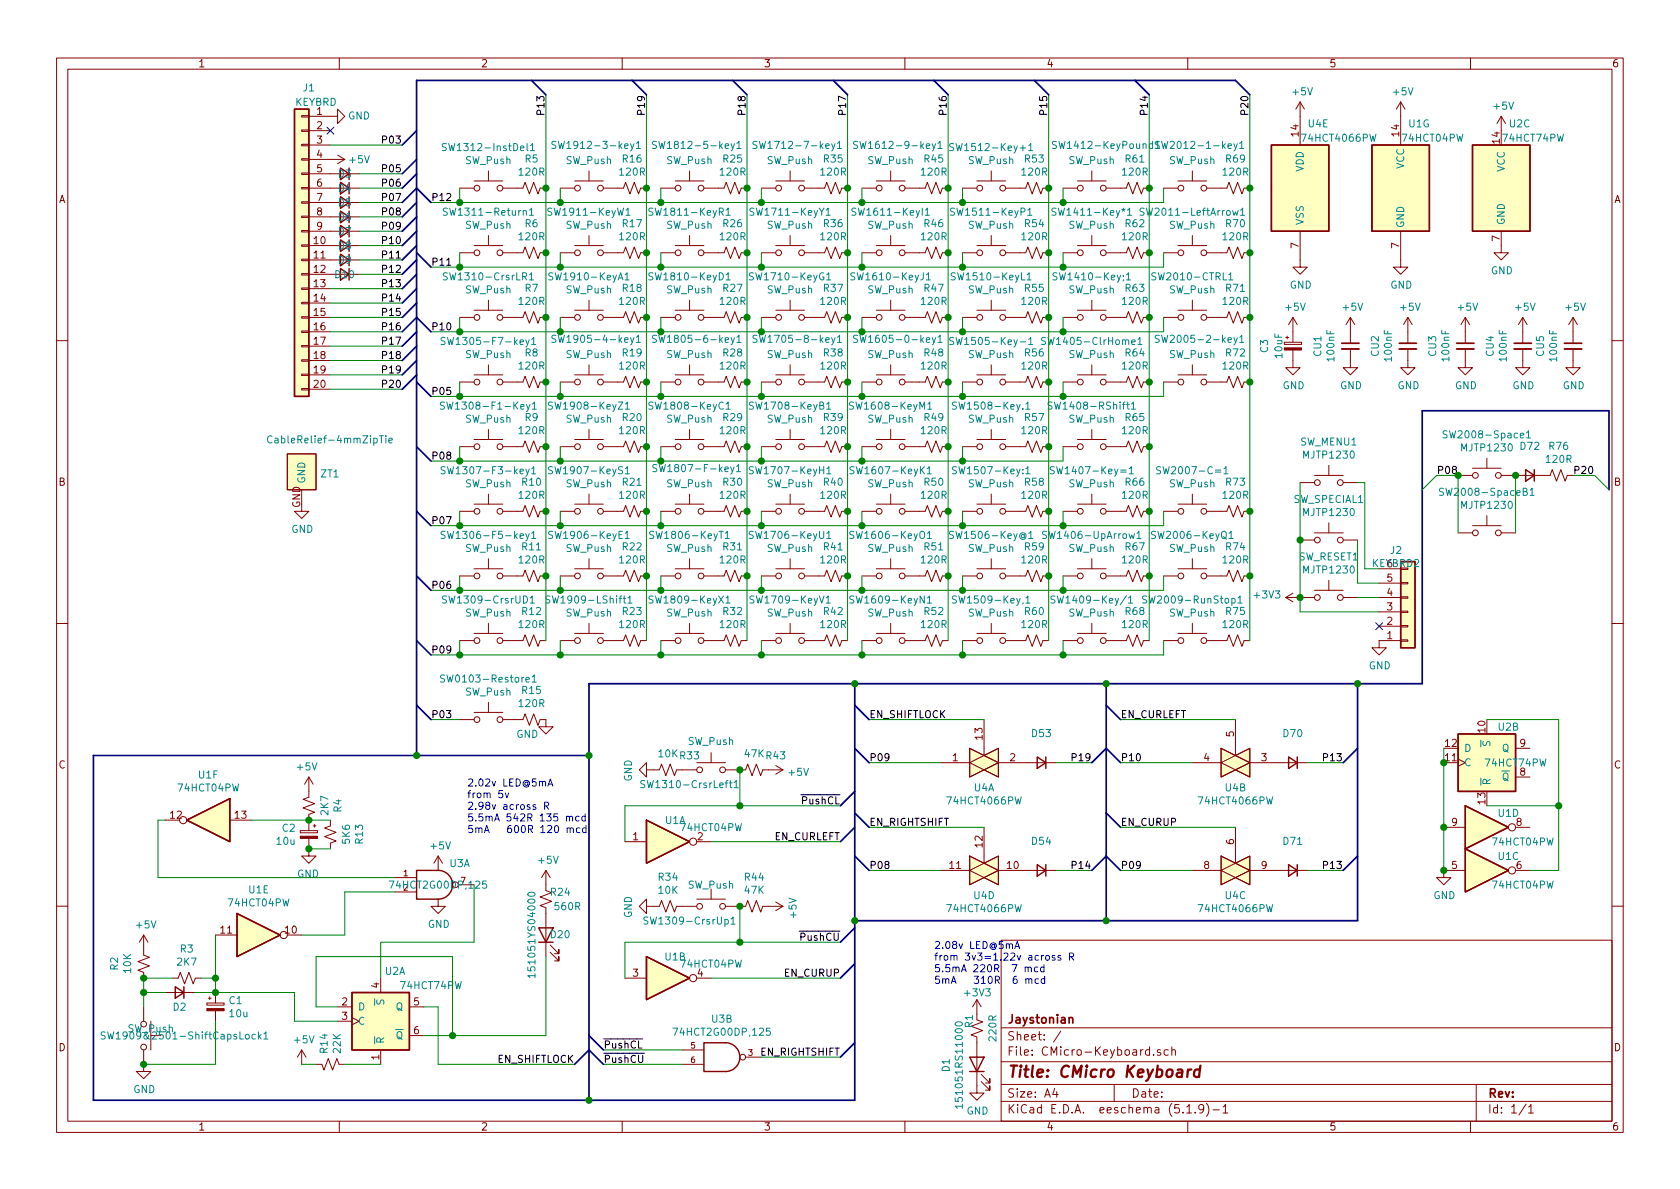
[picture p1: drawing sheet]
<svg xmlns="http://www.w3.org/2000/svg" width="297mm" height="210mm" viewBox="0 0 297 210" stroke-linecap="round" stroke-linejoin="round" font-family="sans-serif">
<defs><g id="words">
<text font-size="2.8" fill="#840000" x="178" y="190.5">Title: CMicro Keyboard</text>
<g font-size="2.1" fill="#840000">
<text x="178" y="184">Sheet: /</text>
<text x="178" y="181">Jaystonian</text>
<text x="178" y="186.7">File: CMicro-Keyboard.sch</text>
<text x="178" y="196.9">KiCad E.D.A. eeschema (5.1.9)-1</text>
<text x="178" y="194.1">Size: A4</text>
<text x="200" y="194.1">Date:</text>
<text x="263" y="194.1">Rev:</text>
<text x="263" y="196.9">Id: 1/1</text>
</g>
<g font-size="1.8" fill="#840000">
<text x="35" y="11.9">1</text>
<text x="85" y="11.9">2</text>
<text x="135" y="11.9">3</text>
<text x="185" y="11.9">4</text>
<text x="235" y="11.9">5</text>
<text x="285" y="11.9">6</text>
<text x="56" y="20.3">1</text>
<text x="56" y="22.9">2</text>
<text x="56" y="25.4">3</text>
<text x="56" y="27.9">4</text>
<text x="229.6" y="24.1" transform="rotate(-90 229.6 24.1)">14</text>
<text x="247.4" y="24.1" transform="rotate(-90 247.4 24.1)">14</text>
<text x="265.2" y="25.3" transform="rotate(-90 265.2 25.3)">14</text>
<text x="10.4" y="35.9">A</text>
<text x="56" y="30.5">5</text>
<text x="56" y="33">6</text>
<text x="56" y="35.6">7</text>
<text x="285.4" y="35.9">A</text>
<text x="56" y="38.1">8</text>
<text x="56" y="40.6">9</text>
<text x="55.5" y="43.2">10</text>
<text x="55.5" y="45.7">11</text>
<text x="229.6" y="43.9" transform="rotate(-90 229.6 43.9)">7</text>
<text x="247.4" y="43.9" transform="rotate(-90 247.4 43.9)">7</text>
<text x="265.2" y="42.6" transform="rotate(-90 265.2 42.6)">7</text>
<text x="55.5" y="48.3">12</text>
<text x="55.5" y="50.8">13</text>
<text x="55.5" y="53.3">14</text>
<text x="55.5" y="55.9">15</text>
<text x="55.5" y="58.4">16</text>
<text x="55.5" y="61">17</text>
<text x="55.5" y="63.5">18</text>
<text x="55.5" y="66">19</text>
<text x="55.5" y="68.6">20</text>
<text x="10.4" y="85.9">B</text>
<text x="53.1" y="89.8" transform="rotate(-90 53.1 89.8)">GND</text>
<text x="285.4" y="85.9">B</text>
<text x="245.3" y="107.9">3</text>
<text x="245.3" y="105.4">4</text>
<text x="245.3" y="102.9">5</text>
<text x="245.3" y="113">1</text>
<text x="245.3" y="110.5">2</text>
<text x="173.7" y="130.8" transform="rotate(-90 173.7 130.8)">13</text>
<text x="218.2" y="130.3" transform="rotate(-90 218.2 130.3)">5</text>
<text x="262.6" y="129.5" transform="rotate(-90 262.6 129.5)">10</text>
<text x="10.4" y="135.9">C</text>
<text x="168.4" y="134.6">1</text>
<text x="178.6" y="134.6">2</text>
<text x="212.9" y="134.6">4</text>
<text x="223" y="134.6">3</text>
<text x="255.6" y="134.6">11</text>
<text x="255.6" y="132.1">12</text>
<text x="268.8" y="137.2">8</text>
<text x="268.8" y="132.1">9</text>
<text x="285.4" y="135.9">C</text>
<text x="262.6" y="142.2" transform="rotate(-90 262.6 142.2)">13</text>
<text x="30.1" y="144.8">12</text>
<text x="41.6" y="144.8">13</text>
<text x="111.9" y="148.6">1</text>
<text x="123.3" y="148.6">2</text>
<text x="173.7" y="149.8" transform="rotate(-90 173.7 149.8)">12</text>
<text x="218.2" y="149.3" transform="rotate(-90 218.2 149.3)">6</text>
<text x="256.7" y="146">9</text>
<text x="268.1" y="146">8</text>
<text x="167.9" y="153.7">11</text>
<text x="178.1" y="153.7">10</text>
<text x="212.9" y="153.7">8</text>
<text x="223" y="153.7">9</text>
<text x="256.7" y="153.7">5</text>
<text x="268.1" y="153.7">6</text>
<text x="39" y="165.1">11</text>
<text x="50.5" y="165.1">10</text>
<text x="111.9" y="172.7">3</text>
<text x="123.3" y="172.7">4</text>
<text x="60.5" y="177.8">2</text>
<text x="67.1" y="174.7" transform="rotate(-90 67.1 174.7)">4</text>
<text x="73.2" y="177.8">5</text>
<text x="10.4" y="185.9">D</text>
<text x="60.5" y="180.3">3</text>
<text x="73.2" y="182.9">6</text>
<text x="285.4" y="185.9">D</text>
<text x="67.1" y="187.4" transform="rotate(-90 67.1 187.4)">1</text>
<text x="35" y="199.9">1</text>
<text x="85" y="199.9">2</text>
<text x="135" y="199.9">3</text>
<text x="185" y="199.9">4</text>
<text x="235" y="199.9">5</text>
<text x="285" y="199.9">6</text>
</g>
<g font-size="1.8" fill="#008484">
<text x="53.6" y="16.2">J1</text>
<text x="228.7" y="16.9">+5V</text>
<text x="246.4" y="16.9">+5V</text>
<text x="52.1" y="18.7">KEYBRD</text>
<text x="61.5" y="21.1">GND</text>
<text x="231.3" y="22.5">U4E</text>
<text x="249.1" y="22.5">U1G</text>
<text x="264.2" y="19.4">+5V</text>
<text x="266.9" y="22.5">U2C</text>
<text x="61.9" y="28.9">+5V</text>
<text x="79.2" y="26.7">SW1312-InstDel1</text>
<text x="82.3" y="29">SW_Push</text>
<text x="92.9" y="28.7">R5</text>
<text x="99" y="26.3">SW1912-3-key1</text>
<text x="100.1" y="29">SW_Push</text>
<text x="110.1" y="28.7">R16</text>
<text x="116.8" y="26.3">SW1812-5-key1</text>
<text x="117.9" y="29">SW_Push</text>
<text x="127.9" y="28.7">R25</text>
<text x="134.5" y="26.3">SW1712-7-key1</text>
<text x="135.6" y="29">SW_Push</text>
<text x="145.7" y="28.7">R35</text>
<text x="152.3" y="26.3">SW1612-9-key1</text>
<text x="153.4" y="29">SW_Push</text>
<text x="163.5" y="28.7">R45</text>
<text x="169" y="26.7">SW1512-Key+1</text>
<text x="171.2" y="29">SW_Push</text>
<text x="181.3" y="28.7">R53</text>
<text x="187" y="26.3">SW1412-KeyPound1</text>
<text x="189" y="29">SW_Push</text>
<text x="199" y="28.7">R61</text>
<text x="205.7" y="26.3">SW2012-1-key1</text>
<text x="206.8" y="29">SW_Push</text>
<text x="216.8" y="28.7">R69</text>
<text x="230.5" y="25.1">74HCT4066PW</text>
<text x="248.1" y="25.1">74HCT04PW</text>
<text x="248.3" y="29.9" transform="rotate(-90 248.3 29.9)">VCC</text>
<text x="265.9" y="25.1">74HCT74PW</text>
<text x="59.8" y="34">D4</text>
<text x="59.8" y="31.4">D3</text>
<text x="91.9" y="31.1">120R</text>
<text x="109.7" y="31.1">120R</text>
<text x="127.4" y="31.1">120R</text>
<text x="145.2" y="31.1">120R</text>
<text x="163" y="31.1">120R</text>
<text x="180.8" y="31.1">120R</text>
<text x="198.6" y="31.1">120R</text>
<text x="216.3" y="31.1">120R</text>
<text x="230.5" y="30.4" transform="rotate(-90 230.5 30.4)">VDD</text>
<text x="266.1" y="30.4" transform="rotate(-90 266.1 30.4)">VCC</text>
<text x="59.8" y="41.6">D7</text>
<text x="59.8" y="39">D6</text>
<text x="59.8" y="36.5">D5</text>
<text x="79.3" y="38.1">SW1311-Return1</text>
<text x="82.3" y="40.5">SW_Push</text>
<text x="92.9" y="40.2">R6</text>
<text x="97.5" y="38.1">SW1911-KeyW1</text>
<text x="100.1" y="40.5">SW_Push</text>
<text x="110.1" y="40.2">R17</text>
<text x="115.5" y="38.1">SW1811-KeyR1</text>
<text x="117.9" y="40.5">SW_Push</text>
<text x="127.9" y="40.2">R26</text>
<text x="133.3" y="38.1">SW1711-KeyY1</text>
<text x="135.6" y="40.5">SW_Push</text>
<text x="145.7" y="40.2">R36</text>
<text x="151.4" y="38.1">SW1611-KeyI1</text>
<text x="153.4" y="40.5">SW_Push</text>
<text x="163.5" y="40.2">R46</text>
<text x="168.9" y="38.1">SW1511-KeyP1</text>
<text x="171.2" y="40.5">SW_Push</text>
<text x="181.3" y="40.2">R54</text>
<text x="186.9" y="38.1">SW1411-Key*1</text>
<text x="189" y="40.5">SW_Push</text>
<text x="199" y="40.2">R62</text>
<text x="202.5" y="38.1">SW2011-LeftArrow1</text>
<text x="206.8" y="40.5">SW_Push</text>
<text x="216.8" y="40.2">R70</text>
<text x="230.5" y="39.9" transform="rotate(-90 230.5 39.9)">VSS</text>
<text x="248.3" y="40.4" transform="rotate(-90 248.3 40.4)">GND</text>
<text x="266.1" y="39.9" transform="rotate(-90 266.1 39.9)">GND</text>
<text x="59.8" y="44.1">D8</text>
<text x="59.8" y="46.7">D9</text>
<text x="91.9" y="42.5">120R</text>
<text x="109.7" y="42.5">120R</text>
<text x="127.4" y="42.5">120R</text>
<text x="145.2" y="42.5">120R</text>
<text x="163" y="42.5">120R</text>
<text x="180.8" y="42.5">120R</text>
<text x="198.6" y="42.5">120R</text>
<text x="216.3" y="42.5">120R</text>
<text x="59.3" y="49.2">D10</text>
<text x="79.2" y="49.6">SW1310-CrsrLR1</text>
<text x="82.3" y="51.9">SW_Push</text>
<text x="91.9" y="53.9">120R</text>
<text x="92.9" y="51.6">R7</text>
<text x="97.7" y="49.6">SW1910-KeyA1</text>
<text x="100.1" y="51.9">SW_Push</text>
<text x="109.7" y="53.9">120R</text>
<text x="110.1" y="51.6">R18</text>
<text x="115.5" y="49.6">SW1810-KeyD1</text>
<text x="117.9" y="51.9">SW_Push</text>
<text x="127.4" y="53.9">120R</text>
<text x="127.9" y="51.6">R27</text>
<text x="133.2" y="49.6">SW1710-KeyG1</text>
<text x="135.6" y="51.9">SW_Push</text>
<text x="145.2" y="53.9">120R</text>
<text x="145.7" y="51.6">R37</text>
<text x="151.2" y="49.6">SW1610-KeyJ1</text>
<text x="153.4" y="51.9">SW_Push</text>
<text x="163" y="53.9">120R</text>
<text x="163.5" y="51.6">R47</text>
<text x="168.9" y="49.6">SW1510-KeyL1</text>
<text x="171.2" y="51.9">SW_Push</text>
<text x="180.8" y="53.9">120R</text>
<text x="181.3" y="51.6">R55</text>
<text x="186.9" y="49.6">SW1410-Key;1</text>
<text x="189" y="51.9">SW_Push</text>
<text x="198.6" y="53.9">120R</text>
<text x="199" y="51.6">R63</text>
<text x="204.3" y="49.6">SW2010-CTRL1</text>
<text x="206.8" y="51.9">SW_Push</text>
<text x="216.3" y="53.9">120R</text>
<text x="216.8" y="51.6">R71</text>
<text x="228" y="51">GND</text>
<text x="245.8" y="51">GND</text>
<text x="263.6" y="48.5">GND</text>
<text x="227.4" y="55">+5V</text>
<text x="237.5" y="55">+5V</text>
<text x="247.7" y="55">+5V</text>
<text x="257.9" y="55">+5V</text>
<text x="268" y="55">+5V</text>
<text x="276.9" y="55">+5V</text>
<text x="79.4" y="61">SW1305-F7-key1</text>
<text x="82.3" y="63.3">SW_Push</text>
<text x="91.9" y="65.3">120R</text>
<text x="92.9" y="63">R8</text>
<text x="99" y="60.6">SW1905-4-key1</text>
<text x="100.1" y="63.3">SW_Push</text>
<text x="109.7" y="65.3">120R</text>
<text x="110.1" y="63">R19</text>
<text x="116.8" y="60.6">SW1805-6-key1</text>
<text x="117.9" y="63.3">SW_Push</text>
<text x="127.4" y="65.3">120R</text>
<text x="127.9" y="63">R28</text>
<text x="134.5" y="60.6">SW1705-8-key1</text>
<text x="135.6" y="63.3">SW_Push</text>
<text x="145.2" y="65.3">120R</text>
<text x="145.7" y="63">R38</text>
<text x="152.3" y="60.6">SW1605-0-key1</text>
<text x="153.4" y="63.3">SW_Push</text>
<text x="163" y="65.3">120R</text>
<text x="163.5" y="63">R48</text>
<text x="169.2" y="61">SW1505-Key-1</text>
<text x="171.2" y="63.3">SW_Push</text>
<text x="180.8" y="65.3">120R</text>
<text x="181.3" y="63">R56</text>
<text x="185.2" y="61">SW1405-ClrHome1</text>
<text x="189" y="63.3">SW_Push</text>
<text x="198.6" y="65.3">120R</text>
<text x="199" y="63">R64</text>
<text x="205.7" y="60.6">SW2005-2-key1</text>
<text x="206.8" y="63.3">SW_Push</text>
<text x="216.3" y="65.3">120R</text>
<text x="216.8" y="63">R72</text>
<text x="224.2" y="62.3" transform="rotate(-90 224.2 62.3)">C3</text>
<text x="226.7" y="63.2" transform="rotate(-90 226.7 63.2)">10uF</text>
<text x="233.6" y="63" transform="rotate(-90 233.6 63)">CU1</text>
<text x="235.9" y="63.7" transform="rotate(-90 235.9 63.7)">100nF</text>
<text x="243.8" y="63" transform="rotate(-90 243.8 63)">CU2</text>
<text x="246.1" y="63.7" transform="rotate(-90 246.1 63.7)">100nF</text>
<text x="253.9" y="63" transform="rotate(-90 253.9 63)">CU3</text>
<text x="256.3" y="63.7" transform="rotate(-90 256.3 63.7)">100nF</text>
<text x="264.1" y="63" transform="rotate(-90 264.1 63)">CU4</text>
<text x="266.4" y="63.7" transform="rotate(-90 266.4 63.7)">100nF</text>
<text x="273" y="63" transform="rotate(-90 273 63)">CU5</text>
<text x="275.3" y="63.7" transform="rotate(-90 275.3 63.7)">100nF</text>
<text x="226.8" y="68.8">GND</text>
<text x="236.9" y="68.8">GND</text>
<text x="247.1" y="68.8">GND</text>
<text x="257.3" y="68.8">GND</text>
<text x="267.4" y="68.8">GND</text>
<text x="276.3" y="68.8">GND</text>
<text x="79.2" y="72.4">SW1308-F1-Key1</text>
<text x="82.3" y="74.7">SW_Push</text>
<text x="91.9" y="76.8">120R</text>
<text x="92.9" y="74.5">R9</text>
<text x="97.8" y="72.4">SW1908-KeyZ1</text>
<text x="100.1" y="74.7">SW_Push</text>
<text x="109.7" y="76.8">120R</text>
<text x="110.1" y="74.5">R20</text>
<text x="115.5" y="72.4">SW1808-KeyC1</text>
<text x="117.9" y="74.7">SW_Push</text>
<text x="127.4" y="76.8">120R</text>
<text x="127.9" y="74.5">R29</text>
<text x="133.3" y="72.4">SW1708-KeyB1</text>
<text x="135.6" y="74.7">SW_Push</text>
<text x="145.2" y="76.8">120R</text>
<text x="145.7" y="74.5">R39</text>
<text x="151" y="72.4">SW1608-KeyM1</text>
<text x="153.4" y="74.7">SW_Push</text>
<text x="163" y="76.8">120R</text>
<text x="163.5" y="74.5">R49</text>
<text x="169.2" y="72.4">SW1508-Key.1</text>
<text x="171.2" y="74.7">SW_Push</text>
<text x="180.8" y="76.8">120R</text>
<text x="181.3" y="74.5">R57</text>
<text x="186.3" y="72.4">SW1408-RShift1</text>
<text x="189" y="74.7">SW_Push</text>
<text x="198.6" y="76.8">120R</text>
<text x="199" y="74.5">R65</text>
<text x="256.1" y="77.5">SW2008-Space1</text>
<text x="48.6" y="78.4">CableRelief-4mmZipTie</text>
<text x="79.4" y="83.9">SW1307-F3-key1</text>
<text x="97.8" y="83.9">SW1907-KeyS1</text>
<text x="116.7" y="83.5">SW1807-F-key1</text>
<text x="133.3" y="83.9">SW1707-KeyH1</text>
<text x="151.1" y="83.9">SW1607-KeyK1</text>
<text x="169.2" y="83.9">SW1507-Key:1</text>
<text x="186.7" y="83.9">SW1407-Key=1</text>
<text x="205.5" y="83.9">SW2007-C=1</text>
<text x="229.9" y="78.8">SW_MENU1</text>
<text x="230.6" y="81.1">MJTP1230</text>
<text x="258.6" y="79.8">MJTP1230</text>
<text x="268.9" y="79.5">D72</text>
<text x="273.5" y="81.9">120R</text>
<text x="274" y="79.5">R76</text>
<text x="54" y="85.6" transform="rotate(-90 54 85.6)">GND</text>
<text x="56.8" y="84.4">ZT1</text>
<text x="82.3" y="86.2">SW_Push</text>
<text x="91.9" y="88.2">120R</text>
<text x="92.4" y="85.9">R10</text>
<text x="100.1" y="86.2">SW_Push</text>
<text x="109.7" y="88.2">120R</text>
<text x="110.1" y="85.9">R21</text>
<text x="117.9" y="86.2">SW_Push</text>
<text x="127.4" y="88.2">120R</text>
<text x="127.9" y="85.9">R30</text>
<text x="135.6" y="86.2">SW_Push</text>
<text x="145.2" y="88.2">120R</text>
<text x="145.7" y="85.9">R40</text>
<text x="153.4" y="86.2">SW_Push</text>
<text x="163" y="88.2">120R</text>
<text x="163.5" y="85.9">R50</text>
<text x="171.2" y="86.2">SW_Push</text>
<text x="180.8" y="88.2">120R</text>
<text x="181.3" y="85.9">R58</text>
<text x="189" y="86.2">SW_Push</text>
<text x="198.6" y="88.2">120R</text>
<text x="199" y="85.9">R66</text>
<text x="206.8" y="86.2">SW_Push</text>
<text x="216.3" y="88.2">120R</text>
<text x="216.8" y="85.9">R73</text>
<text x="228.7" y="88.9">SW_SPECIAL1</text>
<text x="255.5" y="87.7">SW2008-SpaceB1</text>
<text x="258.6" y="90">MJTP1230</text>
<text x="51.5" y="94.2">GND</text>
<text x="79.4" y="95.3">SW1306-F5-key1</text>
<text x="97.8" y="95.3">SW1906-KeyE1</text>
<text x="115.6" y="95.3">SW1806-KeyT1</text>
<text x="133.3" y="95.3">SW1706-KeyU1</text>
<text x="151" y="95.3">SW1606-KeyO1</text>
<text x="168.6" y="95.3">SW1506-Key@1</text>
<text x="185.1" y="95.3">SW1406-UpArrow1</text>
<text x="204.3" y="95.3">SW2006-KeyQ1</text>
<text x="230.6" y="91.3">MJTP1230</text>
<text x="82.3" y="97.6">SW_Push</text>
<text x="91.9" y="99.6">120R</text>
<text x="92.4" y="97.3">R11</text>
<text x="100.1" y="97.6">SW_Push</text>
<text x="109.7" y="99.6">120R</text>
<text x="110.1" y="97.3">R22</text>
<text x="117.9" y="97.6">SW_Push</text>
<text x="127.4" y="99.6">120R</text>
<text x="127.9" y="97.3">R31</text>
<text x="135.6" y="97.6">SW_Push</text>
<text x="145.2" y="99.6">120R</text>
<text x="145.7" y="97.3">R41</text>
<text x="153.4" y="97.6">SW_Push</text>
<text x="163" y="99.6">120R</text>
<text x="163.5" y="97.3">R51</text>
<text x="171.2" y="97.6">SW_Push</text>
<text x="180.8" y="99.6">120R</text>
<text x="181.3" y="97.3">R59</text>
<text x="189" y="97.6">SW_Push</text>
<text x="198.6" y="99.6">120R</text>
<text x="199" y="97.3">R67</text>
<text x="206.8" y="97.6">SW_Push</text>
<text x="216.3" y="99.6">120R</text>
<text x="216.8" y="97.3">R74</text>
<text x="229.6" y="99.1">SW_RESET1</text>
<text x="230.6" y="101.4">MJTP1230</text>
<text x="242.6" y="100.3">KEYBRD2</text>
<text x="245.3" y="100.3">6</text>
<text x="245.9" y="98">J2</text>
<text x="79.1" y="106.7">SW1309-CrsrUD1</text>
<text x="97.5" y="106.7">SW1909-LShift1</text>
<text x="115.5" y="106.7">SW1809-KeyX1</text>
<text x="133.3" y="106.7">SW1709-KeyV1</text>
<text x="151.1" y="106.7">SW1609-KeyN1</text>
<text x="169.2" y="106.7">SW1509-Key,1</text>
<text x="187" y="106.7">SW1409-Key/1</text>
<text x="203" y="106.7">SW2009-RunStop1</text>
<text x="221.9" y="105.8">+3V3</text>
<text x="82.3" y="109">SW_Push</text>
<text x="91.9" y="111.1">120R</text>
<text x="92.4" y="108.8">R12</text>
<text x="100.1" y="109">SW_Push</text>
<text x="109.7" y="111.1">120R</text>
<text x="110.1" y="108.8">R23</text>
<text x="117.9" y="109">SW_Push</text>
<text x="127.4" y="111.1">120R</text>
<text x="127.9" y="108.8">R32</text>
<text x="135.6" y="109">SW_Push</text>
<text x="145.2" y="111.1">120R</text>
<text x="145.7" y="108.8">R42</text>
<text x="153.4" y="109">SW_Push</text>
<text x="163" y="111.1">120R</text>
<text x="163.5" y="108.8">R52</text>
<text x="171.2" y="109">SW_Push</text>
<text x="180.8" y="111.1">120R</text>
<text x="181.3" y="108.8">R60</text>
<text x="189" y="109">SW_Push</text>
<text x="198.6" y="111.1">120R</text>
<text x="199" y="108.8">R68</text>
<text x="206.8" y="109">SW_Push</text>
<text x="216.3" y="111.1">120R</text>
<text x="216.8" y="108.8">R75</text>
<text x="242" y="118.4">GND</text>
<text x="78.9" y="120.7">SW0103-Restore1</text>
<text x="82.3" y="123">SW_Push</text>
<text x="91.9" y="125">120R</text>
<text x="92.4" y="122.7">R15</text>
<text x="91.3" y="130.5">GND</text>
<text x="121.7" y="131.7">SW_Push</text>
<text x="182.5" y="130.3">D53</text>
<text x="226.9" y="130.3">D70</text>
<text x="263.5" y="132" transform="rotate(-90 263.5 132)">S</text>
<text x="264.9" y="129.2">U2B</text>
<text x="35.1" y="137.7">U1F</text>
<text x="52.6" y="136.2">+5V</text>
<text x="116.5" y="133.9">10K R33</text>
<text x="131.7" y="133.9">47K R43</text>
<text x="139.5" y="137.2">+5V</text>
<text x="258.8" y="135.5">C</text>
<text x="258.8" y="133">D</text>
<text x="262.8" y="135.6">74HCT74PW</text>
<text x="265.6" y="133">Q</text>
<text x="31.6" y="140">74HCT04PW</text>
<text x="60.4" y="143.6" transform="rotate(-90 60.4 143.6)">R4</text>
<text x="111.7" y="138.2" transform="rotate(-90 111.7 138.2)">GND</text>
<text x="114.3" y="139.4">SW1310-CrsrLeft1</text>
<text x="167.8" y="142.3">74HCT4066PW</text>
<text x="172.2" y="139.9">U4A</text>
<text x="212.2" y="142.3">74HCT4066PW</text>
<text x="216.7" y="139.9">U4B</text>
<text x="263.5" y="138.9" transform="rotate(-90 263.5 138.9)">R</text>
<text x="265.6" y="138">Q</text>
<text x="49" y="149.4">10u</text>
<text x="49.9" y="147.1">C2</text>
<text x="58.1" y="144.1" transform="rotate(-90 58.1 144.1)">2K7</text>
<text x="61.9" y="149.2" transform="rotate(-90 61.9 149.2)">5K6</text>
<text x="64.2" y="149.2" transform="rotate(-90 64.2 149.2)">R13</text>
<text x="117.6" y="145.7">U1A</text>
<text x="120.5" y="147">74HCT04PW</text>
<text x="182.5" y="149.4">D54</text>
<text x="226.9" y="149.4">D71</text>
<text x="264" y="149.5">74HCT04PW</text>
<text x="264.9" y="144.4">U1D</text>
<text x="52.5" y="155.2">GND</text>
<text x="76.3" y="150.2">+5V</text>
<text x="79.5" y="153.3">U3A</text>
<text x="95.3" y="152.7">+5V</text>
<text x="116.5" y="155.7">R34</text>
<text x="131.7" y="155.7">R44</text>
<text x="264.9" y="152.1">U1C</text>
<text x="40.5" y="160.3">74HCT04PW</text>
<text x="44" y="158">U1E</text>
<text x="69.6" y="157.1">74HCT2G00DP,125</text>
<text x="97.4" y="158.4">R24</text>
<text x="98.2" y="161">560R</text>
<text x="116.5" y="158.1">10K</text>
<text x="121.7" y="157.1">SW_Push</text>
<text x="131.7" y="158.1">47K</text>
<text x="167.8" y="161.3">74HCT4066PW</text>
<text x="172.2" y="159">U4D</text>
<text x="212.2" y="161.3">74HCT4066PW</text>
<text x="216.7" y="159">U4C</text>
<text x="253.4" y="159">GND</text>
<text x="264" y="157.1">74HCT04PW</text>
<text x="24.2" y="164.2">+5V</text>
<text x="75.6" y="164.1">GND</text>
<text x="97.4" y="165.9">D20</text>
<text x="111.7" y="162.4" transform="rotate(-90 111.7 162.4)">GND</text>
<text x="114.8" y="163.5">SW1309-CrsrUp1</text>
<text x="140.8" y="162.2" transform="rotate(-90 140.8 162.2)">+5V</text>
<text x="20.9" y="171.5" transform="rotate(-90 20.9 171.5)">R2</text>
<text x="23.2" y="172" transform="rotate(-90 23.2 172)">10K</text>
<text x="31.4" y="170.8">2K7</text>
<text x="31.9" y="168.4">R3</text>
<text x="68.1" y="172.4">U2A</text>
<text x="94.7" y="171.9" transform="rotate(-90 94.7 171.9)">151051YS04000</text>
<text x="117.6" y="169.8">U1B</text>
<text x="120.5" y="171.1">74HCT04PW</text>
<text x="30.6" y="178.7">D2</text>
<text x="40.5" y="177.6">C1</text>
<text x="40.7" y="179.9">10u</text>
<text x="63.2" y="178.7">D</text>
<text x="67.9" y="177.7" transform="rotate(-90 67.9 177.7)">S</text>
<text x="70" y="178.7">Q</text>
<text x="71" y="174.9">74HCT74PW</text>
<text x="170.7" y="176.2">+3V3</text>
<text x="19.7" y="183.8">SW1909&amp;2501-ShiftCapsLock1</text>
<text x="22.6" y="182.5">SW_Push</text>
<text x="52.1" y="184.5">+5V</text>
<text x="63.2" y="181.2">C</text>
<text x="67.9" y="184.7" transform="rotate(-90 67.9 184.7)">R</text>
<text x="70" y="183.8">Q</text>
<text x="119.7" y="183.2">74HCT2G00DP,125</text>
<text x="125.9" y="180.8">U3B</text>
<text x="172" y="181.7" transform="rotate(-90 172 181.7)">R1</text>
<text x="176.2" y="184" transform="rotate(-90 176.2 184)">220R</text>
<text x="57.9" y="186.2" transform="rotate(-90 57.9 186.2)">R14</text>
<text x="60.2" y="186.2" transform="rotate(-90 60.2 186.2)">22K</text>
<text x="167.9" y="189.5" transform="rotate(-90 167.9 189.5)">D1</text>
<text x="23.6" y="193.3">GND</text>
<text x="170.2" y="195" transform="rotate(-90 170.2 195)">151051RS11000</text>
<text x="170.9" y="197.1">GND</text>
</g>
<g font-size="1.8">
<text x="96.3" y="19.9" transform="rotate(-90 96.3 19.9)">P13</text>
<text x="114" y="19.9" transform="rotate(-90 114 19.9)">P19</text>
<text x="131.8" y="19.9" transform="rotate(-90 131.8 19.9)">P18</text>
<text x="149.6" y="19.9" transform="rotate(-90 149.6 19.9)">P17</text>
<text x="167.4" y="19.9" transform="rotate(-90 167.4 19.9)">P16</text>
<text x="185.2" y="19.9" transform="rotate(-90 185.2 19.9)">P15</text>
<text x="202.9" y="19.9" transform="rotate(-90 202.9 19.9)">P14</text>
<text x="220.7" y="19.9" transform="rotate(-90 220.7 19.9)">P20</text>
<text x="68" y="25.4">P03</text>
<text x="68" y="33">P06</text>
<text x="68" y="30.5">P05</text>
<text x="68" y="35.6">P07</text>
<text x="76.2" y="35.6">P12</text>
<text x="68" y="38.1">P08</text>
<text x="68" y="40.6">P09</text>
<text x="68" y="43.2">P10</text>
<text x="68" y="45.7">P11</text>
<text x="76.2" y="47">P11</text>
<text x="68" y="48.3">P12</text>
<text x="68" y="53.3">P14</text>
<text x="68" y="50.8">P13</text>
<text x="68" y="55.9">P15</text>
<text x="68" y="58.4">P16</text>
<text x="76.2" y="58.4">P10</text>
<text x="68" y="61">P17</text>
<text x="68" y="63.5">P18</text>
<text x="68" y="68.6">P20</text>
<text x="68" y="66">P19</text>
<text x="76.2" y="69.8">P05</text>
<text x="76.2" y="81.3">P08</text>
<text x="254" y="83.8">P08</text>
<text x="278.8" y="83.8">P20</text>
<text x="76.2" y="92.7">P07</text>
<text x="76.2" y="104.1">P06</text>
<text x="76.2" y="115.6">P09</text>
<text x="76.2" y="127">P03</text>
<text x="153.7" y="127">EN_SHIFTLOCK</text>
<text x="198.1" y="127">EN_CURLEFT</text>
<text x="153.7" y="134.6">P09</text>
<text x="189.9" y="134.6">P19</text>
<text x="198.1" y="134.6">P10</text>
<text x="234.3" y="134.6">P13</text>
<text x="141.9" y="142.2">PushCL</text>
<text x="136.9" y="148.6">EN_CURLEFT</text>
<text x="153.7" y="146">EN_RIGHTSHIFT</text>
<text x="198.1" y="146">EN_CURUP</text>
<text x="153.7" y="153.7">P08</text>
<text x="189.9" y="153.7">P14</text>
<text x="198.1" y="153.7">P09</text>
<text x="234.3" y="153.7">P13</text>
<text x="141.7" y="166.4">PushCU</text>
<text x="138.9" y="172.7">EN_CURUP</text>
<text x="106.7" y="185.4">PushCL</text>
<text x="88" y="188">EN_SHIFTLOCK</text>
<text x="106.7" y="188">PushCU</text>
<text x="134.5" y="186.7">EN_RIGHTSHIFT</text>
</g>
<g font-size="1.8" fill="#0000c2">
<text x="82.5" y="139.1">2.02v LED@5mA</text>
<text x="82.5" y="141.1">from 5v</text>
<text x="82.5" y="143.2">2.98v across R</text>
<text x="82.5" y="145.3">5.5mA 542R 135 mcd</text>
<text x="82.5" y="147.3">5mA</text>
<text x="87.7" y="147.3">600R 120 mcd</text>
<text x="165.1" y="167.8">2.08v LED@5mA</text>
<text x="165.1" y="169.9">from 3v3=1.22v across R</text>
<text x="165.1" y="171.9">5.5mA 220R 7 mcd</text>
<text x="165.1" y="174">5mA</text>
<text x="170.2" y="174">310R 6 mcd</text>
</g>
<g font-size="1.4" fill="#840000">
<text x="71.4" y="154.9">1</text>
<text x="81.5" y="156.2">7</text>
<text x="122.2" y="185.4">5</text>
<text x="122.2" y="188">6</text>
<text x="132.3" y="186.7">3</text>
</g>
<text font-size="1.4" fill="#008484" x="71.4" y="157.5">2</text>
</g></defs>
<g fill="none" stroke="#840000" stroke-width=".18">
<path d="M10 10.3h277v189.9h-277zM12 12.2h273v186.1h-273zM60 10.3v1.9M110 10.3v1.9M160 10.3v1.9M210 10.3v1.9M229.9 18v7.6M229.9 18l-.8 1.3M229.9 18l.7 1.3M247.6 18v7.6M247.6 18l-.7 1.3M247.6 18l.8 1.3"/>
<path d="M260 10.3v1.9M53.3 38.2h1.3v.3h-1.3zM53.3 35.7h1.3v.2h-1.3zM53.3 33.1h1.3v.3h-1.3zM53.3 30.6h1.3v.3h-1.3zM53.3 28.1h1.3v.2h-1.3zM53.3 25.5h1.3v.3h-1.3zM53.3 23h1.3v.2h-1.3zM53.3 20.4h1.3v.3h-1.3zM54.6 20.6h5.1v-1.3l1.3 1.3-1.3 1.2v-1.2M54.6 33.3h5.6M54.6 23.1h3.8"/>
<path d="M54.6 25.6h3.8M54.6 28.2h6.4M54.6 30.7h5.6M54.6 35.8h5.6M54.6 38.3h5.6M59.7 27.4l1.3 .8M61 28.2l-1.3 .8M61.7 33.3h1.8M61.7 30.7h1.8M61.7 35.8h1.8M61.7 38.3h1.8M81.3 33.3h2.5"/>
<path d="M83.8 32h5.1M86.4 30.2v1.8M88.9 33.3h3.6l.3-1 .8 2 .8-2 .7 2 .4-1h1M99.1 33.3h2.5M101.6 32h5.1M104.1 30.2v1.8M106.7 33.3h3.5l.4-1 .8 2 .7-2 .8 2 .4-1h1M116.8 33.3h2.6M119.4 32h5.1M121.9 30.2v1.8M124.5 33.3h3.5l.4-1 .8 2 .7-2 .8 2 .4-1h1M134.6 33.3h2.6"/>
<path d="M137.2 32h5M139.7 30.2v1.8M142.2 33.3h3.6l.4-1 .7 2 .8-2 .8 2 .3-1h1.1M152.4 33.3h2.5M154.9 32h5.1M157.5 30.2v1.8M160 33.3h3.6l.4-1 .7 2 .8-2 .7 2 .4-1h1M170.2 33.3h2.5M172.7 32h5.1M175.3 30.2v1.8M177.8 33.3h3.6l.3-1 .8 2 .8-2 .7 2 .4-1h1M188 33.3h2.5"/>
<path d="M190.5 32h5.1M193 30.2v1.8M195.6 33.3h3.5l.4-1 .8 2 .7-2 .8 2 .4-1h1M205.7 33.3h2.6M208.3 32h5.1M210.8 30.2v1.8M213.4 33.3h3.5l.4-1 .8 2 .7-2 .8 2 .4-1h1M265.4 20.6v2.5M265.4 20.6l-.7 1.2M265.4 20.6l.8 1.2M53.3 48.4h1.3v.2h-1.3zM53.3 50.9h1.3v.3h-1.3z"/>
<path d="M53.3 53.5h1.3v.2h-1.3zM53.3 56h1.3v.3h-1.3zM53.3 58.5h1.3v.3h-1.3zM53.3 45.8h1.3v.3h-1.3zM53.3 40.8h1.3v.2h-1.3zM53.3 43.3h1.3v.3h-1.3zM54.6 56.1h3.8M54.6 43.4h5.6M54.6 46h5.6M54.6 48.5h5.6M54.6 51h3.8M54.6 53.6h3.8"/>
<path d="M54.6 58.7h3.8M54.6 40.9h5.6M61.7 43.4h1.8M61.7 46h1.8M61.7 48.5h1.8M61.7 40.9h1.8M81.3 44.7h2.5M81.3 56.1h2.5M83.8 43.4h5.1M83.8 54.9h5.1M86.4 41.7v1.7M86.4 53.1v1.8"/>
<path d="M88.9 44.7h3.6l.3-1 .8 2 .8-2 .7 2 .4-1h1M88.9 56.1h3.6l.3-1 .8 2 .8-2 .7 2 .4-1h1M99.1 44.7h2.5M99.1 56.1h2.5M101.6 43.4h5.1M101.6 54.9h5.1M104.1 41.7v1.7M104.1 53.1v1.8M106.7 56.1h3.5l.4-1 .8 2 .7-2 .8 2 .4-1h1M106.7 44.7h3.5l.4-1 .8 2 .7-2 .8 2 .4-1h1M116.8 44.7h2.6M116.8 56.1h2.6"/>
<path d="M119.4 43.4h5.1M119.4 54.9h5.1M121.9 41.7v1.7M121.9 53.1v1.8M124.5 44.7h3.5l.4-1 .8 2 .7-2 .8 2 .4-1h1M124.5 56.1h3.5l.4-1 .8 2 .7-2 .8 2 .4-1h1M134.6 44.7h2.6M134.6 56.1h2.6M137.2 43.4h5M137.2 54.9h5M139.7 41.7v1.7M139.7 53.1v1.8"/>
<path d="M142.2 56.1h3.6l.4-1 .7 2 .8-2 .8 2 .3-1h1.1M142.2 44.7h3.6l.4-1 .7 2 .8-2 .8 2 .3-1h1.1M152.4 44.7h2.5M152.4 56.1h2.5M154.9 43.4h5.1M154.9 54.9h5.1M157.5 41.7v1.7M157.5 53.1v1.8M160 44.7h3.6l.4-1 .7 2 .8-2 .7 2 .4-1h1M160 56.1h3.6l.4-1 .7 2 .8-2 .7 2 .4-1h1M170.2 44.7h2.5M170.2 56.1h2.5"/>
<path d="M172.7 43.4h5.1M172.7 54.9h5.1M175.3 41.7v1.7M175.3 53.1v1.8M177.8 44.7h3.6l.3-1 .8 2 .8-2 .7 2 .4-1h1M177.8 56.1h3.6l.3-1 .8 2 .8-2 .7 2 .4-1h1M188 44.7h2.5M188 56.1h2.5M190.5 43.4h5.1M190.5 54.9h5.1M193 41.7v1.7M193 53.1v1.8"/>
<path d="M195.6 56.1h3.5l.4-1 .8 2 .7-2 .8 2 .4-1h1M195.6 44.7h3.5l.4-1 .8 2 .7-2 .8 2 .4-1h1M205.7 44.7h2.6M205.7 56.1h2.6M208.3 43.4h5.1M208.3 54.9h5.1M210.8 41.7v1.7M210.8 53.1v1.8M213.4 44.7h3.5l.4-1 .8 2 .7-2 .8 2 .4-1h1M213.4 56.1h3.5l.4-1 .8 2 .7-2 .8 2 .4-1h1M227.3 59.7h.5M227.6 59.4v.5"/>
<path d="M228.6 56.1l-.8 1.3M228.6 56.1v4.4M228.6 56.1l.8 1.3M229.9 40.9v6.3h1.2l-1.2 1.3-1.3-1.3h1.3M238.8 56.1v4.6M238.8 56.1l-.8 1.3M238.8 56.1l.7 1.3M247.6 40.9v6.3h1.3l-1.3 1.3-1.2-1.3h1.2M248.9 56.1l-.7 1.3M248.9 56.1v4.6M248.9 56.1l.8 1.3M259.1 56.1v4.6"/>
<path d="M259.1 56.1l-.8 1.3M259.1 56.1l.7 1.3M265.4 40.9v3.8h1.3l-1.3 1.3-1.2-1.3h1.2M269.2 56.1v4.6M269.2 56.1l-.7 1.3M269.2 56.1l.8 1.3M278.1 56.1l-.7 1.3M278.1 56.1v4.6M278.1 56.1l.8 1.3M10 60.2h2M53.3 61.1h1.3v.2h-1.3zM53.3 63.6h1.3v.3h-1.3z"/>
<path d="M53.3 66.2h1.3v.2h-1.3zM53.3 68.7h1.3v.3h-1.3zM54.6 61.2h3.8M54.6 63.7h3.8M54.6 66.3h3.8M54.6 68.8h3.8M81.3 67.6h2.5M81.3 79h2.5M83.8 77.7h5.1M83.8 66.3h5.1M86.4 64.5v1.8M86.4 75.9v1.8"/>
<path d="M88.9 67.6h3.6l.3-1.1 .8 2.1 .8-2.1 .7 2.1 .4-1h1M88.9 79h3.6l.3-1 .8 2 .8-2 .7 2 .4-1h1M99.1 67.6h2.5M99.1 79h2.5M101.6 77.7h5.1M101.6 66.3h5.1M104.1 64.5v1.8M104.1 75.9v1.8M106.7 79h3.5l.4-1 .8 2 .7-2 .8 2 .4-1h1M106.7 67.6h3.5l.4-1.1 .8 2.1 .7-2.1 .8 2.1 .4-1h1M116.8 67.6h2.6M116.8 79h2.6"/>
<path d="M119.4 77.7h5.1M119.4 66.3h5.1M121.9 64.5v1.8M121.9 75.9v1.8M124.5 67.6h3.5l.4-1.1 .8 2.1 .7-2.1 .8 2.1 .4-1h1M124.5 79h3.5l.4-1 .8 2 .7-2 .8 2 .4-1h1M134.6 67.6h2.6M134.6 79h2.6M137.2 77.7h5M137.2 66.3h5M139.7 64.5v1.8M139.7 75.9v1.8"/>
<path d="M142.2 79h3.6l.4-1 .7 2 .8-2 .8 2 .3-1h1.1M142.2 67.6h3.6l.4-1.1 .7 2.1 .8-2.1 .8 2.1 .3-1h1.1M152.4 67.6h2.5M152.4 79h2.5M154.9 77.7h5.1M154.9 66.3h5.1M157.5 64.5v1.8M157.5 75.9v1.8M160 67.6h3.6l.4-1.1 .7 2.1 .8-2.1 .7 2.1 .4-1h1M160 79h3.6l.4-1 .7 2 .8-2 .7 2 .4-1h1M170.2 67.6h2.5M170.2 79h2.5"/>
<path d="M172.7 77.7h5.1M172.7 66.3h5.1M175.3 64.5v1.8M175.3 75.9v1.8M177.8 67.6h3.6l.3-1.1 .8 2.1 .8-2.1 .7 2.1 .4-1h1M177.8 79h3.6l.3-1 .8 2 .8-2 .7 2 .4-1h1M188 67.6h2.5M188 79h2.5M190.5 77.7h5.1M190.5 66.3h5.1M193 64.5v1.8M193 75.9v1.8"/>
<path d="M195.6 79h3.5l.4-1 .8 2 .7-2 .8 2 .4-1h1M195.6 67.6h3.5l.4-1.1 .8 2.1 .7-2.1 .8 2.1 .4-1h1M205.7 67.6h2.6M208.3 66.3h5.1M210.8 64.5v1.8M213.4 67.6h3.5l.4-1.1 .8 2.1 .7-2.1 .8 2.1 .4-1h1M227.1 60.5h3v.4h-3zM228.6 61.9v3.1h1.3l-1.3 1.3-1.3-1.3h1.3M238.8 61.7v3.3h1.2l-1.2 1.3-1.3-1.3h1.3M248.9 61.7v3.3h1.3l-1.3 1.3-1.3-1.3h1.3M259.1 61.7v3.3h1.2l-1.2 1.3-1.3-1.3h1.3M269.2 61.7v3.3h1.3l-1.3 1.3-1.2-1.3h1.2"/>
<path d="M278.1 61.7v3.3h1.3l-1.3 1.3-1.2-1.3h1.2M285 60.2h2M50.8 80.3h5.1v6.3h-5.1zM53.3 89.1v1.3h1.3l-1.3 1.3-1.2-1.3h1.2M81.3 90.4h2.5M83.8 89.1h5.1M86.4 87.4v1.7M86.4 98.8v1.8M88.9 90.4h3.6l.3-1 .8 2 .8-2 .7 2 .4-1h1M99.1 90.4h2.5M101.6 89.1h5.1M104.1 87.4v1.7"/>
<path d="M104.1 98.8v1.8M106.7 90.4h3.5l.4-1 .8 2 .7-2 .8 2 .4-1h1M116.8 90.4h2.6M119.4 89.1h5.1M121.9 87.4v1.7M121.9 98.8v1.8M124.5 90.4h3.5l.4-1 .8 2 .7-2 .8 2 .4-1h1M134.6 90.4h2.6M137.2 89.1h5M139.7 87.4v1.7M139.7 98.8v1.8M142.2 90.4h3.6l.4-1 .7 2 .8-2 .8 2 .3-1h1.1"/>
<path d="M152.4 90.4h2.5M154.9 89.1h5.1M157.5 87.4v1.7M157.5 98.8v1.8M160 90.4h3.6l.4-1 .7 2 .8-2 .7 2 .4-1h1M170.2 90.4h2.5M172.7 89.1h5.1M175.3 87.4v1.7M175.3 98.8v1.8M177.8 90.4h3.6l.3-1 .8 2 .8-2 .7 2 .4-1h1M188 90.4h2.5M190.5 89.1h5.1"/>
<path d="M193 87.4v1.7M193 98.8v1.8M195.6 90.4h3.5l.4-1 .8 2 .7-2 .8 2 .4-1h1M205.7 90.4h2.6M208.3 89.1h5.1M210.8 87.4v1.7M210.8 98.8v1.8M213.4 90.4h3.5l.4-1 .8 2 .7-2 .8 2 .4-1h1M229.9 85.3h2.5M229.9 95.5h2.5M232.4 84.1h5.1M232.4 94.2h5.1"/>
<path d="M234.9 82.3v1.8M234.9 92.5v1.7M237.5 85.3h2.5M237.5 95.5h2.5M257.8 84.1h2.5M257.8 94.2h2.5M260.3 82.8h5.1M260.3 93h5.1M262.9 81v1.8M262.9 91.2v1.8M265.4 84.1h8.7l.3-1 .8 2 .8-2 .7 2 .4-1h1M265.4 94.2h2.6"/>
<path d="M10 110.3h2M81.3 101.8h2.5M81.3 113.3h2.5M83.8 100.6h5.1M83.8 112h5.1M86.4 110.2v1.8M88.9 113.3h3.6l.3-1 .8 2 .8-2 .7 2 .4-1h1M88.9 101.8h3.6l.3-1 .8 2.1 .8-2.1 .7 2.1 .4-1.1h1M99.1 101.8h2.5M99.1 113.3h2.5M101.6 100.6h5.1M101.6 112h5.1"/>
<path d="M104.1 110.2v1.8M106.7 113.3h3.5l.4-1 .8 2 .7-2 .8 2 .4-1h1M106.7 101.8h3.5l.4-1 .8 2.1 .7-2.1 .8 2.1 .4-1.1h1M116.8 101.8h2.6M116.8 113.3h2.6M119.4 100.6h5.1M119.4 112h5.1M121.9 110.2v1.8M124.5 101.8h3.5l.4-1 .8 2.1 .7-2.1 .8 2.1 .4-1.1h1M124.5 113.3h3.5l.4-1 .8 2 .7-2 .8 2 .4-1h1M134.6 101.8h2.6M134.6 113.3h2.6"/>
<path d="M137.2 100.6h5M137.2 112h5M139.7 110.2v1.8M142.2 113.3h3.6l.4-1 .7 2 .8-2 .8 2 .3-1h1.1M142.2 101.8h3.6l.4-1 .7 2.1 .8-2.1 .8 2.1 .3-1.1h1.1M152.4 101.8h2.5M152.4 113.3h2.5M154.9 100.6h5.1M154.9 112h5.1M157.5 110.2v1.8M160 101.8h3.6l.4-1 .7 2.1 .8-2.1 .7 2.1 .4-1.1h1M160 113.3h3.6l.4-1 .7 2 .8-2 .7 2 .4-1h1"/>
<path d="M170.2 101.8h2.5M170.2 113.3h2.5M172.7 100.6h5.1M172.7 112h5.1M175.3 110.2v1.8M177.8 101.8h3.6l.3-1 .8 2.1 .8-2.1 .7 2.1 .4-1.1h1M177.8 113.3h3.6l.3-1 .8 2 .8-2 .7 2 .4-1h1M188 101.8h2.5M188 113.3h2.5M190.5 100.6h5.1M190.5 112h5.1M193 110.2v1.8"/>
<path d="M195.6 113.3h3.5l.4-1 .8 2 .7-2 .8 2 .4-1h1M195.6 101.8h3.5l.4-1 .8 2.1 .7-2.1 .8 2.1 .4-1.1h1M205.7 101.8h2.6M205.7 113.3h2.6M208.3 100.6h5.1M208.3 112h5.1M210.8 110.2v1.8M213.4 101.8h3.5l.4-1 .8 2.1 .7-2.1 .8 2.1 .4-1.1h1M213.4 113.3h3.5l.4-1 .8 2 .7-2 .8 2 .4-1h1M227.3 105.7l1.3 .7M227.3 105.7h5.1M228.6 104.9l-1.3 .8"/>
<path d="M232.4 104.4h5.1M234.9 102.6v1.8M237.5 105.7h2.5M243.8 100.6h3.8M243.8 105.7h3.8M243.8 110.7h3.8M243.8 108.2h3.8M243.8 103.1h3.8M247.6 103h1.3v.2h-1.3zM247.6 105.5h1.3v.3h-1.3zM247.6 110.6h1.3v.3h-1.3zM247.6 113.2h1.3v.2h-1.3z"/>
<path d="M247.6 108.1h1.3v.2h-1.3zM247.6 113.3h-3.8v1.2h1.3l-1.3 1.3-1.2-1.3h1.2M285 110.3h2M54.6 137.4v3.6l-1 .3 2 .8-2 .8 2 .7-1 .4v2.9M54.6 137.4l.8 1.3M54.6 137.4l-.8 1.3M81.3 127.2h2.5M83.8 126h5.1M86.4 124.2v1.8M88.9 127.2h3.6l.3-1 .8 2.1 .8-2.1 .7 2.1 .4-1.1h1v1.3h1.3l-1.3 1.3-1.3-1.3h1.3M114.3 136.1v-1.2l-1.3 1.2 1.3 1.3v-1.3h2.3l.4-1 .7 2.1 .8-2.1 .8 2.1 .3-1.1h3.6M123.2 134.9h5.1"/>
<path d="M125.7 133.1v1.8M128.3 136.1h3.5l.4-1 .8 2.1 .7-2.1 .8 2.1 .4-1.1h3.5M137.2 135.4l1.2 .7M138.4 136.1l-1.2 .8M166.4 134.9h5M171.4 134.9l5.1-2.6v5.1zM171.4 132.3l5.1 2.6-5.1 2.5zM174 127.2v6.4M176.5 134.9h10.2M210.8 134.9h5.1M215.9 134.9l5.1-2.6v5.1zM215.9 132.3l5.1 2.6-5.1 2.5z"/>
<path d="M218.4 127.2v6.4M221 134.9h10.1M257.8 134.2l1.3 .7-1.3 .6M268 137.4h2.5M268 132.3h2.5M29.2 145h2.5M40.6 145h3.8M53.1 146.9h3v.4h-3zM54.6 148.3v3.1h-1.3l1.3 1.2 1.3-1.2h-1.3M55.4 146h.5M55.6 145.8v.5M58.4 145v1l-1 .4 2 .8-2 .7 2 .8-1 .4v1"/>
<path d="M69.8 155.2h3.9M69.8 157.7h3.9M77.5 159v1.3h1.2l-1.2 1.2-1.3-1.2h1.3M77.5 151.4l-.8 1.2M77.5 151.4v2.5M77.5 151.4l.7 1.2M96.5 153.9v3.6l1 .4-2 .7 2 .8-2 .7 1 .4v8.7M96.5 153.9l-.7 1.3M96.5 153.9l.8 1.3M110.5 148.8h3.8M123.2 159h5.1M123.2 148.8h2.5"/>
<path d="M125.7 157.2v1.8M137.2 159.5l1.2 .8M166.4 153.9h5M171.4 153.9l5.1-2.5v5.1zM171.4 151.4l5.1 2.5-5.1 2.6zM174 146.3v6.3M176.5 153.9h10.2M210.8 153.9h5.1M215.9 153.9l5.1-2.5v5.1zM215.9 151.4l5.1 2.5-5.1 2.6zM218.4 146.3v6.3M221 153.9h10.1"/>
<path d="M255.3 146.3h3.8M259.1 153.9h-3.8v1.3h1.2l-1.2 1.3-1.3-1.3h1.3M268 153.9h2.5M268 146.3h2.5M10 160.2h2M25.4 165.3v3.6l1 .4-2 .7 2 .8-2 .8 1 .4v1M25.4 178v2.6M25.4 165.3l-.8 1.3M25.4 165.3l.8 1.3M29.2 175.5h5.1M30.5 173h1l.4-1 .7 2 .8-2 .8 2 .3-1h1.1M36.6 177.4h3v.3h-3z"/>
<path d="M36.8 176.5h.5M37.1 176.3v.5M38.1 175.5v1.9M38.1 178.7v1.9M38.1 165.3h3.8M50.8 165.3h2.5M59.7 178h2.5M62.2 180l1.3 .6-1.3 .6M67.3 173v2.5M72.4 178h2.5M97.3 168.4l1.5 1.5v-.7v.7h-.8M97.3 167.1l1.5 1.6v-.8v.8h-.8"/>
<path d="M110.5 173h3.8M114.3 160.3v-1.3l-1.3 1.3 1.3 1.2v-1.2h2.3l.4-1 .7 2 .8-2 .8 2 .3-1h3.6M123.2 173h2.5M128.3 160.3h3.5l.4-1 .8 2 .7-2 .8 2 .4-1h3.5M138.4 160.3l-1.2 .7M172.7 176.8v3.5l1 .4-2 .8 2 .7-2 .8 1 .4v9.9h1.3l-1.3 1.3-1.3-1.3h1.3M172.7 176.8l-.7 1.2M172.7 176.8l.8 1.2M177 166.3h108v32h-108zM285 160.2h2M25.4 185.7v3.8h1.3l-1.3 1.2-1.3-1.2h1.3M26.7 180.6v5.1"/>
<path d="M53.3 185.7l-.7 1.2M53.3 185.7v2.5M53.3 185.7l.8 1.2M55.9 188.2h1l.4 1 .7-2 .8 2 .8-2 .3 1h1.1M59.7 180.6h2.5M60 198.3v1.9M67.3 185.7v2.5M72.4 183.1h2.5M110 198.3v1.9M120.6 185.7h3.9M120.6 188.2h3.9M131.8 186.9h2.8"/>
<path d="M160 198.3v1.9M173.5 191.3l1.5 1.5v-.8v.8h-.8M173.5 190l1.5 1.5v-.8v.8h-.8M177 194.8h108M177 191.8h108M177 187.8h108M177 181.8h108M186.5 192.5l-.4 1h1M186.8 193v1M187.6 182.3l-1.3 2M197 191.8v3M203.3 185.7l-.5-.1-.3 .3 .1 .6 .2 .1 .5-.1"/>
<path d="M203.3 185.1v1.5M204 186.5v.1M205.2 185.7l-.4-.1-.2 .2 .1 .2 .5 .2v.3h-.6M206.6 185.7l-.5-.1-.3 .3 .1 .6 .2 .1 .5-.1M207.2 185.7l.2-.1 .3 .1 .1 .9M207.2 185.1v1.5M209.8 195.8l.5-.5v1.5M209.8 196.8h.9M210 198.3v1.9M211.3 196.7v.1M212.8 196l-.3 .3h-.3l-.2-.3v-.4l.1-.2 .4-.1 .3 .2a1.19 1.19 0 0 1-.3 1.2l-.4 .1M213.3 195.1a1.71 1.71 0 0 1 0 2.3"/>
<path d="M214.5 196.3h1.1M216.3 195.8l.4-.5v1.5M216.3 196.8h.8M260 198.3v1.9M261 191.8v6.5M269.8 195.2l-1.2 2M270.3 195.8l.4-.5v1.5M270.3 196.8h.8"/>
<circle cx="84.3" cy="33.3" r=".51"/>
<circle cx="88.4" cy="33.3" r=".51"/>
<circle cx="102.1" cy="33.3" r=".51"/>
<circle cx="106.2" cy="33.3" r=".51"/>
<circle cx="119.9" cy="33.3" r=".51"/>
<circle cx="124" cy="33.3" r=".51"/>
<circle cx="137.7" cy="33.3" r=".51"/>
<circle cx="141.7" cy="33.3" r=".51"/>
<circle cx="155.4" cy="33.3" r=".51"/>
<circle cx="159.5" cy="33.3" r=".51"/>
<circle cx="173.2" cy="33.3" r=".51"/>
<circle cx="177.3" cy="33.3" r=".51"/>
<circle cx="191" cy="33.3" r=".51"/>
<circle cx="195.1" cy="33.3" r=".51"/>
<circle cx="208.8" cy="33.3" r=".51"/>
<circle cx="212.9" cy="33.3" r=".51"/>
<circle cx="84.3" cy="44.7" r=".51"/>
<circle cx="84.3" cy="56.1" r=".51"/>
<circle cx="88.4" cy="56.1" r=".51"/>
<circle cx="88.4" cy="44.7" r=".51"/>
<circle cx="102.1" cy="56.1" r=".51"/>
<circle cx="102.1" cy="44.7" r=".51"/>
<circle cx="106.2" cy="56.1" r=".51"/>
<circle cx="106.2" cy="44.7" r=".51"/>
<circle cx="119.9" cy="56.1" r=".51"/>
<circle cx="119.9" cy="44.7" r=".51"/>
<circle cx="124" cy="44.7" r=".51"/>
<circle cx="124" cy="56.1" r=".51"/>
<circle cx="137.7" cy="56.1" r=".51"/>
<circle cx="137.7" cy="44.7" r=".51"/>
<circle cx="141.7" cy="56.1" r=".51"/>
<circle cx="141.7" cy="44.7" r=".51"/>
<circle cx="155.4" cy="44.7" r=".51"/>
<circle cx="155.4" cy="56.1" r=".51"/>
<circle cx="159.5" cy="44.7" r=".51"/>
<circle cx="159.5" cy="56.1" r=".51"/>
<circle cx="173.2" cy="44.7" r=".51"/>
<circle cx="173.2" cy="56.1" r=".51"/>
<circle cx="177.3" cy="44.7" r=".51"/>
<circle cx="177.3" cy="56.1" r=".51"/>
<circle cx="191" cy="44.7" r=".51"/>
<circle cx="191" cy="56.1" r=".51"/>
<circle cx="195.1" cy="44.7" r=".51"/>
<circle cx="195.1" cy="56.1" r=".51"/>
<circle cx="208.8" cy="44.7" r=".51"/>
<circle cx="208.8" cy="56.1" r=".51"/>
<circle cx="212.9" cy="56.1" r=".51"/>
<circle cx="212.9" cy="44.7" r=".51"/>
<circle cx="84.3" cy="79" r=".51"/>
<circle cx="84.3" cy="67.6" r=".51"/>
<circle cx="88.4" cy="79" r=".51"/>
<circle cx="88.4" cy="67.6" r=".51"/>
<circle cx="102.1" cy="79" r=".51"/>
<circle cx="102.1" cy="67.6" r=".51"/>
<circle cx="106.2" cy="79" r=".51"/>
<circle cx="106.2" cy="67.6" r=".51"/>
<circle cx="119.9" cy="67.6" r=".51"/>
<circle cx="119.9" cy="79" r=".51"/>
<circle cx="124" cy="67.6" r=".51"/>
<circle cx="124" cy="79" r=".51"/>
<circle cx="137.7" cy="79" r=".51"/>
<circle cx="137.7" cy="67.6" r=".51"/>
<circle cx="141.7" cy="79" r=".51"/>
<circle cx="141.7" cy="67.6" r=".51"/>
<circle cx="155.4" cy="79" r=".51"/>
<circle cx="155.4" cy="67.6" r=".51"/>
<circle cx="159.5" cy="79" r=".51"/>
<circle cx="159.5" cy="67.6" r=".51"/>
<circle cx="173.2" cy="79" r=".51"/>
<circle cx="173.2" cy="67.6" r=".51"/>
<circle cx="177.3" cy="79" r=".51"/>
<circle cx="177.3" cy="67.6" r=".51"/>
<circle cx="191" cy="67.6" r=".51"/>
<circle cx="191" cy="79" r=".51"/>
<circle cx="195.1" cy="67.6" r=".51"/>
<circle cx="195.1" cy="79" r=".51"/>
<circle cx="208.8" cy="67.6" r=".51"/>
<circle cx="212.9" cy="67.6" r=".51"/>
<circle cx="84.3" cy="90.4" r=".51"/>
<circle cx="88.4" cy="90.4" r=".51"/>
<circle cx="102.1" cy="90.4" r=".51"/>
<circle cx="106.2" cy="90.4" r=".51"/>
<circle cx="119.9" cy="90.4" r=".51"/>
<circle cx="124" cy="90.4" r=".51"/>
<circle cx="137.7" cy="90.4" r=".51"/>
<circle cx="141.7" cy="90.4" r=".51"/>
<circle cx="155.4" cy="90.4" r=".51"/>
<circle cx="159.5" cy="90.4" r=".51"/>
<circle cx="173.2" cy="90.4" r=".51"/>
<circle cx="177.3" cy="90.4" r=".51"/>
<circle cx="191" cy="90.4" r=".51"/>
<circle cx="195.1" cy="90.4" r=".51"/>
<circle cx="208.8" cy="90.4" r=".51"/>
<circle cx="212.9" cy="90.4" r=".51"/>
<circle cx="232.9" cy="95.5" r=".51"/>
<circle cx="232.9" cy="85.3" r=".51"/>
<circle cx="237" cy="95.5" r=".51"/>
<circle cx="237" cy="85.3" r=".51"/>
<circle cx="260.9" cy="84.1" r=".51"/>
<circle cx="260.9" cy="94.2" r=".51"/>
<circle cx="264.9" cy="84.1" r=".51"/>
<circle cx="264.9" cy="94.2" r=".51"/>
<circle cx="84.3" cy="113.3" r=".51"/>
<circle cx="84.3" cy="101.8" r=".51"/>
<circle cx="88.4" cy="101.8" r=".51"/>
<circle cx="88.4" cy="113.3" r=".51"/>
<circle cx="102.1" cy="113.3" r=".51"/>
<circle cx="102.1" cy="101.8" r=".51"/>
<circle cx="106.2" cy="101.8" r=".51"/>
<circle cx="106.2" cy="113.3" r=".51"/>
<circle cx="119.9" cy="113.3" r=".51"/>
<circle cx="119.9" cy="101.8" r=".51"/>
<circle cx="124" cy="113.3" r=".51"/>
<circle cx="124" cy="101.8" r=".51"/>
<circle cx="137.7" cy="101.8" r=".51"/>
<circle cx="137.7" cy="113.3" r=".51"/>
<circle cx="141.7" cy="113.3" r=".51"/>
<circle cx="141.7" cy="101.8" r=".51"/>
<circle cx="155.4" cy="113.3" r=".51"/>
<circle cx="155.4" cy="101.8" r=".51"/>
<circle cx="159.5" cy="113.3" r=".51"/>
<circle cx="159.5" cy="101.8" r=".51"/>
<circle cx="173.2" cy="101.8" r=".51"/>
<circle cx="173.2" cy="113.3" r=".51"/>
<circle cx="177.3" cy="101.8" r=".51"/>
<circle cx="177.3" cy="113.3" r=".51"/>
<circle cx="191" cy="113.3" r=".51"/>
<circle cx="191" cy="101.8" r=".51"/>
<circle cx="195.1" cy="113.3" r=".51"/>
<circle cx="195.1" cy="101.8" r=".51"/>
<circle cx="208.8" cy="101.8" r=".51"/>
<circle cx="208.8" cy="113.3" r=".51"/>
<circle cx="212.9" cy="113.3" r=".51"/>
<circle cx="212.9" cy="101.8" r=".51"/>
<circle cx="232.9" cy="105.7" r=".51"/>
<circle cx="237" cy="105.7" r=".51"/>
<circle cx="84.3" cy="127.2" r=".51"/>
<circle cx="88.4" cy="127.2" r=".51"/>
<circle cx="123.7" cy="136.1" r=".51"/>
<circle cx="127.8" cy="136.1" r=".51"/>
<circle cx="32.4" cy="145" r=".63"/>
<circle cx="122.6" cy="148.8" r=".63"/>
<circle cx="267.3" cy="146.3" r=".63"/>
<circle cx="267.3" cy="153.9" r=".63"/>
<circle cx="50.2" cy="165.3" r=".63"/>
<circle cx="122.6" cy="173" r=".63"/>
<circle cx="123.7" cy="160.3" r=".51"/>
<circle cx="127.8" cy="160.3" r=".51"/>
<circle cx="25.4" cy="185.2" r=".51"/>
<circle cx="25.4" cy="181.1" r=".51"/>
<circle cx="131.3" cy="186.9" r=".51"/>
</g>
<path d="M210.1 189.1l-.2 1.3M210.6 189.1a.55 .55 0 0 0-.6 .4M212.1 189.2a.68 .68 0 0 0-.9 .3v.8l.2 .1 .6-.1M212.2 188.4l-.2 2" fill="none" stroke="#840000" stroke-width=".41"/>
<path d="M237.2 60.7h3.1M247.4 60.7h3M257.6 60.7h3M267.7 60.7h3.1M276.6 60.7h3.1M189 180.1l.1-.1a.37 .37 0 0 1 .6 .1v.8" fill="none" stroke="#840000" stroke-width=".3"/>
<g fill="none" stroke="#008484" stroke-width=".18">
<path d="M78.9 25.4h-.5l-.2 .1v.4l.6 .2 .1 .3-.2 .2h-.5M79.1 36.9l-.5-.1-.2 .1v.3l.1 .2 .5 .1 .1 .3-.3 .3-.4-.1M93.6 37.2l.4-.4v1.3M93.6 38.1h.7M93.8 25.7l.4-.3v1.2M93.8 26.6h.7M97.6 36.9l-.5-.1-.2 .1 .1 .5 .5 .2 .1 .2-.3 .3-.4-.1M98.3 25.1l-.5-.1-.2 .1v.2l.1 .2 .5 .2 .1 .3-.3 .3-.4-.1M110.7 37.2l.3-.4v1.3M110.7 38.1h.7M112.1 25.4l-.4 1.2-.2 .1M112.5 25.3l.4-.3v1.3"/>
<path d="M112.5 26.3h.7M115.4 36.9l-.4-.1-.2 .1-.1 .3 .1 .2 .5 .1 .1 .3-.2 .3-.5-.1M116.1 25.1l-.5-.1-.2 .1-.1 .2 .2 .2 .5 .2 .1 .3-.3 .3-.5-.1M128.4 37.2l.4-.4v1.3M128.4 38.1h.7M129.9 25.4l-.5 1.2-.1 .1M130.3 25.3l.4-.3v1.3M130.3 26.3h.7M133.3 36.9l-.5-.1-.2 .1v.4l.6 .2 .1 .3-.2 .3-.5-.1M133.9 25.1l-.5-.1-.2 .1-.1 .2 .1 .2 .5 .2 .2 .3-.3 .3-.5-.1M146.1 37.2l.3-.4v1.3M146.1 38.1h.7"/>
<path d="M147.7 25.4l-.5 1.2-.2 .1M148.1 25.3l.3-.3v1.3M148.1 26.3h.7M151.3 36.9l-.4-.1-.2 .1-.1 .3 .1 .2 .5 .1 .1 .3-.2 .3-.5-.1M151.6 25.1l-.4-.1-.2 .1-.1 .2 .1 .2 .5 .2 .1 .3-.2 .3-.5-.1M163.6 37.2l.4-.4v1.3M163.6 38.1h.7M165.4 25.4l-.4 1.2-.2 .1M165.8 25.3l.4-.3v1.3M165.8 26.3h.8M168.6 25.4h-.5l-.1 .1-.1 .2 .1 .2 .5 .2 .1 .3-.2 .2h-.5M168.8 36.9l-.5-.1-.2 .1-.1 .3 .2 .2 .5 .1 .1 .3-.3 .3-.5-.1"/>
<path d="M181.7 37.2l.4-.4v1.3M181.7 38.1h.7M181.9 25.7l.3-.3v1.2M181.9 26.6h.7M186.7 36.9l-.5-.1-.1 .1-.1 .3 .1 .2 .5 .1 .1 .3-.2 .3-.5-.1M186.8 25.1l-.5-.1-.2 .1 .1 .4 .5 .2 .1 .3-.2 .3-.5-.1M199.3 37.2l.4-.4v1.3M199.3 38.1h.8M202.3 36.9l-.5-.1-.2 .1-.1 .3 .2 .2 .5 .1 .1 .3-.3 .3-.5-.1M204.3 25.3l.4-.3v1.3M204.3 26.3h.8M205 25.1l-.5-.1-.2 .1-.1 .2 .2 .2 .5 .2 .1 .3-.3 .3-.5-.1"/>
<path d="M217.9 37.2l.3 .9 .2-.6 .3 .6 .2-.9M218.8 25.4l-.5 1.2-.1 .1M219.2 25.3l.4-.3v1.3M219.2 26.3h.7M219.3 37.2l.4-.4v1.3M219.3 38.1h.8M78.7 59.7h-.5l-.2 .1v.3l.6 .3 .1 .3-.2 .2h-.5M79.1 48.3l-.5-.1-.2 .2v.2l.1 .2 .5 .2 .1 .3-.3 .2-.4-.1M93.6 48.6l.4-.4v1.3M93.6 49.5h.7M97.7 48.3l-.4-.1-.2 .2v.3l.5 .3 .1 .3-.2 .2-.5-.1M98.3 59.4l-.5-.1-.2 .1v.2l.1 .2 .5 .2 .1 .3-.3 .2h-.4"/>
<path d="M110.5 48.6l.4-.4v1.3M110.5 49.5h.7M112.1 59.7l-.4 1.2-.2 .1M112.5 59.6l.4-.3v1.2M115.4 48.3l-.4-.1-.2 .2-.1 .2 .1 .2 .5 .2 .1 .3-.2 .2-.5-.1M116.1 59.4l-.5-.1-.2 .1-.1 .2 .2 .2 .5 .2 .1 .3-.3 .2h-.5M128.4 48.6l.4-.4v1.3M128.4 49.5h.7M129.9 59.7l-.5 1.2-.1 .1M130.3 59.6l.4-.3v1.2M133.2 48.3l-.5-.1-.1 .2-.1 .2 .1 .2 .5 .2 .1 .3-.2 .2-.5-.1M133.9 59.4l-.5-.1-.2 .1-.1 .2 .1 .2 .5 .2 .2 .3-.3 .2h-.5"/>
<path d="M146.2 48.6l.3-.4v1.3M146.2 49.5h.7M147.7 59.7l-.5 1.2-.2 .1M148.1 59.6l.3-.3v1.2M151.2 48.3l-.5-.1-.2 .2-.1 .2 .1 .2 .5 .2 .2 .3-.3 .2-.5-.1M151.6 59.4l-.4-.1-.2 .1-.1 .2 .1 .2 .5 .2 .1 .3-.2 .2h-.5M163.8 48.6l.4-.4v1.3M163.8 49.5h.7M165.4 59.7l-.4 1.2-.2 .1M165.8 59.6l.4-.3v1.2M168.6 59.7h-.5l-.1 .1-.1 .2 .1 .2 .5 .2 .1 .3-.2 .2h-.5M168.9 48.3l-.5-.1-.2 .2v.3l.6 .3 .1 .3-.2 .2-.5-.1"/>
<path d="M181.6 48.6l.4-.4v1.3M181.6 49.5h.7M184.9 59.7h-.5l-.2 .1 .1 .4 .5 .2 .1 .3-.3 .2h-.5M186.9 48.3l-.5-.1-.2 .2v.2l.1 .2 .5 .2 .1 .3-.3 .2-.4-.1M199.2 48.6l.3-.4v1.3M199.2 49.5h.7M204.4 48.3l-.5-.1-.3 .3 .2 .3 .5 .2v.4l-.2 .1-.5-.1M205 59.4l-.5-.1-.2 .1-.1 .2 .2 .2 .5 .2 .1 .3-.3 .2h-.5M217.2 48.6l.4-.4v1.3M217.2 49.5h.8M218.8 59.7l-.5 1.2-.1 .1M219.2 59.6l.4-.3v1.2"/>
<path d="M48.1 77.2a.6 .6 0 0 0-.9 .4 .6 .6 0 0 0 .6 .7l.3-.1M67.1 77.1h.7M68.2 77.1v.1M68.2 77.5v.8M68.8 77.9l.6-.1-.1-.3h-.4l-.1 .2v.6h.5M78.6 71.2l-.5-.1-.2 .1v.4l.6 .2 .1 .3-.3 .3-.4-.1M93.6 60.1l-.5 1.1-.1 .2M93.7 71.5l-.4 1.2-.2 .1M94 60l.4-.3v1.2M94 60.9h.7M94.1 71.4l.4-.3v1.3M94.1 72.4h.7"/>
<path d="M97.7 71.2l-.5-.1-.2 .2 .1 .3 .5 .3v.3l-.2 .2-.4-.1M110.6 71.4l.3-.3v1.3M110.6 72.4h.7M112.5 60.5h.7M115.4 71.2l-.4-.1-.2 .1-.1 .2 .1 .2 .5 .2 .1 .3-.2 .3-.5-.1M128.4 71.4l.4-.3v1.3M128.4 72.4h.7M130.3 60.5h.7M133.2 71.2l-.5-.1-.1 .1-.1 .2 .1 .2 .5 .2 .1 .3-.2 .3-.5-.1M146.2 71.4l.3-.3v1.3M146.2 72.4h.7M148.1 60.5h.7"/>
<path d="M150.9 71.2l-.5-.1-.2 .1 .1 .4 .6 .3v.2l-.2 .3-.5-.1M164 71.4l.4-.3v1.3M164 72.4h.7M165.8 60.5h.8M169.1 71.2l-.5-.1-.1 .1-.1 .2 .1 .2 .5 .2 .1 .3-.2 .3-.5-.1M181.4 71.4l.3-.3v1.3M181.4 72.4h.7M181.9 60l.3-.3v1.2M181.9 60.9h.7M186 71.2l-.5-.1-.2 .1v.4l.6 .2 .1 .3-.2 .3-.5-.1M200.1 71.4l.3-.3v1.3M200.1 72.4h.7"/>
<path d="M201.2 60l.3-.3v1.2M201.2 60.9h.7M219.2 60.5h.7M255.9 76.2h-.5l-.2 .1v.4l.6 .2 .1 .3-.3 .2h-.5M269.9 76.5l.4-.3v1.2M269.9 77.4h.7M78.7 94l-.5-.1-.2 .2v.3l.6 .3 .1 .3-.2 .2h-.5M78.7 82.6l-.5-.1-.2 .1v.4l.6 .3 .1 .3-.2 .2-.5-.1M93.6 94.4l-.5 1.1-.1 .2M93.6 83l-.5 1.1-.1 .1M94 94.3l.4-.4v1.3M94 82.9l.4-.4v1.3"/>
<path d="M94 95.2h.7M94 83.8h.7M97.7 82.6l-.5-.1-.2 .3 .1 .3 .5 .2v.4l-.2 .1-.4-.1M97.7 94l-.5-.1-.1 .2v.4l.6 .2v.3l-.2 .2h-.5M110.5 94.3l.4-.4v1.3M110.5 95.2h.8M110.6 82.9l.3-.4v1.3M110.6 83.8h.7M115.6 94l-.5-.1-.2 .2v.2l.1 .2 .5 .2 .1 .3-.3 .2h-.4M116.1 82.2l-.5-.1-.1 .2v.4l.6 .2v.3l-.2 .2h-.5M128.2 94.3l.4-.4v1.3M128.2 95.2h.8"/>
<path d="M129.8 82.6l-.4 1.1-.2 .1M130.2 82.5l.4-.4v1.3M130.2 83.4h.7M133.2 94l-.5-.1-.2 .2v.3l.6 .3 .1 .3-.3 .2h-.4M133.2 82.6l-.5-.1-.2 .1v.4l.6 .3 .1 .3-.3 .2-.4-.1M146.2 94.3l.4-.4v1.3M146.2 82.9l.4-.4v1.3M146.2 95.2h.7M146.2 83.8h.7M151 94l-.5-.1-.2 .2v.3l.6 .3 .1 .3-.3 .2h-.5M151 82.6l-.5-.1-.2 .1v.3l.1 .2 .5 .2 .1 .3-.3 .2-.4-.1M163.9 82.9l.4-.4v1.3"/>
<path d="M163.9 83.8h.8M164 94.3l.3-.4v1.3M164 95.2h.7M168.6 94l-.5-.1-.2 .2v.3l.6 .3 .1 .3-.2 .2h-.5M169.1 82.6l-.5-.1-.1 .1-.1 .3 .1 .2 .5 .2 .1 .3-.2 .2-.5-.1M181.4 82.9l.3-.4v1.3M181.4 83.8h.7M181.9 94.3l.4-.4v1.3M181.9 95.2h.7M185 94l-.4-.1-.2 .2v.4l.6 .2v.3l-.2 .2h-.5M186.4 82.6l-.5-.1-.1 .1-.1 .3 .1 .2 .5 .2 .1 .3-.2 .2-.5-.1M199.6 82.9l.4-.4v1.3"/>
<path d="M199.6 83.8h.8M201 94.3l.4-.4v1.3M201 95.2h.7M204.3 94l-.5-.1-.2 .2v.3l.6 .3 .1 .3-.2 .2h-.5M205.2 82.6l-.5-.1-.2 .1 .1 .5 .5 .2 .1 .3-.2 .2-.5-.1M216.4 82.9l.4-.4v1.3M216.4 83.8h.7M217.3 94.3l.4-.4v1.3M217.3 95.2h.7M255.2 86.4l-.5-.1-.1 .2v.3l.5 .3 .1 .3-.2 .2-.5-.1M270.5 86.7l.4-.4v1.3M270.5 87.6h.7"/>
<path d="M78.6 119.4l-.5-.1-.1 .2-.1 .2 .1 .2 .5 .2 .1 .3-.2 .2h-.5M78.9 105.5l-.4-.1-.2 .1-.1 .2 .1 .2 .5 .2 .1 .3-.2 .2h-.5M93.8 105.7l.3-.3v1.2M93.8 106.6h.7M94.1 119.7l.4-.4v1.3M97.2 105.5l-.5-.1-.1 .1v.4l.6 .3v.2l-.2 .2h-.5M110.2 105.8h.5M110.4 105.4v1.1l.3 .1M111 105.7l.4-.3v1.2M111 106.6h.8M115.5 105.5l-.5-.1-.3 .2 .2 .3 .5 .3v.3l-.2 .1h-.5M128.3 105.7l.4-.3v1.2"/>
<path d="M128.3 106.6h.8M133.3 105.5l-.5-.1-.2 .1v.4l.6 .2 .1 .3-.2 .2h-.5M146.1 105.7l.3-.3v1.2M146.1 106.6h.7M151 105.5l-.5-.1-.2 .1v.4l.6 .2 .1 .3-.3 .2h-.5M164 105.7l.3-.3v1.2M164 106.6h.7M169.1 105.5l-.5-.1-.1 .1-.1 .2 .1 .2 .5 .2 .1 .3-.2 .2h-.5M181.4 105.7l.3-.3v1.2M181.4 106.6h.7M186.5 105.5l-.4-.1-.2 .1v.4l.5 .2 .1 .3-.2 .2h-.5M199.2 105.3l-1.1 1.7"/>
<path d="M199.5 105.7l.4-.3v1.2M199.5 106.6h.8M202.7 105.5l-.4-.1-.2 .1v.4l.5 .2 .1 .3-.2 .2h-.5M218.9 105.7l.4-.3v1.2M218.9 106.6h.7M94.1 120.6h.7M114 138.1l-.5-.1-.1 .1-.1 .3 .1 .2 .5 .2 .1 .3-.2 .2-.5-.1M129 138.4h.4M129.1 138v1.1l.3 .2M129.8 138.4l.4-.4v1.3M129.8 139.3h.7M68.8 155.8h.8l-.5 1.3"/>
<path d="M86 155.8h-.6l-.1 .6 .5-.1 .3 .2v.3l-.3 .3-.5-.2M93.4 158a.83 .83 0 0 1 1.2 .1 .69 .69 0 0 1-.6 .4 .69 .69 0 0 1-.7-.4zM94.6 172.5h-1.3l.4 .4M94.6 172.2v.7M114.6 162.2l-.5-.1-.2 .2v.4l.6 .2 .1 .3-.3 .2h-.5M129.3 162.5l.3-.4v1.3M129.3 163.4h.7M18.6 182.5h-.5l-.2 .1 .1 .4 .5 .3 .1 .2-.2 .2h-.5M19 182.5l.3 1.2 .3-.9 .2 .9 .3-1.2M45.1 183l-.3-.1-.2 .2 .1 .6h.4M45.7 182.5v1.2M45.8 183.3l.4 .4"/>
<path d="M46.2 182.9l-.5 .5M46.7 182.8l.3-.3v1.2M46.7 183.7h.7M119 181.8h.8l-.5 1.3M136.1 181.8h-.6v.6l.5-.1 .2 .2v.3l-.2 .3-.5-.1M169 180.9a.83 .83 0 0 1 1.2 .1 .67 .67 0 0 1-.7 .4 .67 .67 0 0 1-.6-.4zM170.2 195.6h-1.3l.3 .4M170.2 195.3v.7"/>
</g>
<g fill="none" stroke="#840000" stroke-width=".25">
<path d="M52.1 19.3h2.5v50.8h-2.5zM224.8 25.6h10.1v15.3h-10.1zM242.6 25.6h10.1v15.3h-10.1zM260.3 25.6h10.2v15.3h-10.2zM247.6 99.3h2.6v15.2h-2.6zM269.7 83.1l1.6 1-1.6 1zM271.3 83.1v2M183.4 133.9l1.5 1-1.5 1zM184.9 133.9v2M227.8 133.9l1.6 1-1.6 1zM229.4 133.9v2M257.8 129.8h10.2v10.1h-10.2z"/>
<path d="M33 145l7.6-3.8v7.6zM73.7 153.9h3.8a2.54 2.54 0 0 1 2.5 2.6 2.54 2.54 0 0 1-2.5 2.5h-3.8zM114.3 145l7.6 3.8-7.6 3.8zM183.4 152.9l1.5 1-1.5 1zM184.9 152.9v2M227.8 152.9l1.6 1-1.6 1zM229.4 152.9v2M259.1 150.1l7.6 3.8-7.6 3.8zM259.1 142.5l7.6 3.8-7.6 3.8zM31 174.5l1.5 1-1.5 1zM32.5 174.5v2M41.9 161.5l7.6 3.8-7.6 3.9z"/>
<path d="M62.2 175.5h10.2v10.2h-10.2zM95.2 164.1h2.6l-1.3 2.5zM95.2 166.6h2.6M114.3 169.2l7.6 3.8-7.6 3.8zM124.5 184.4h3.8a2.54 2.54 0 0 1 2.5 2.5 2.54 2.54 0 0 1-2.5 2.6h-3.8zM171.4 186.9h2.6l-1.3 2.6zM171.4 189.5h2.6"/>
</g>
<g fill="#ffffc2" stroke="#ffffc2" stroke-width=".18">
<path d="M215.9 134.9l5.1-2.6v5.1z"/>
<path d="M215.9 132.3l5.1 2.6-5.1 2.5z"/>
<path d="M171.4 134.9l5.1-2.6v5.1z"/>
<path d="M171.4 132.3l5.1 2.6-5.1 2.5z"/>
<path d="M224.8 25.6h10.1v15.3h-10.1z"/>
<path d="M114.3 169.2l7.6 3.8-7.6 3.8z"/>
<path d="M242.6 25.6h10.1v15.3h-10.1z"/>
<path d="M171.4 153.9l5.1-2.5v5.1z"/>
<path d="M171.4 151.4l5.1 2.5-5.1 2.6z"/>
<path d="M215.9 153.9l5.1-2.5v5.1z"/>
<path d="M215.9 151.4l5.1 2.5-5.1 2.6z"/>
<path d="M260.3 25.6h10.2v15.3h-10.2z"/>
<path d="M257.8 129.8h10.2v10.1h-10.2z"/>
<path d="M62.2 175.5h10.2v10.2h-10.2z"/>
<path d="M259.1 150.1l7.6 3.8-7.6 3.8z"/>
<path d="M114.3 145l7.6 3.8-7.6 3.8z"/>
<path d="M247.6 99.3h2.6v15.2h-2.6z"/>
<path d="M52.1 19.3h2.5v50.8h-2.5z"/>
<path d="M50.8 80.3h5.1v6.3h-5.1z"/>
<path d="M33 145l7.6-3.8v7.6z"/>
<path d="M41.9 161.5l7.6 3.8-7.6 3.9z"/>
<path d="M259.1 142.5l7.6 3.8-7.6 3.8z"/>
</g>
<g fill="#840000" stroke="#840000" stroke-width=".18">
<path d="M36.6 178.4h3v.3h-3z"/>
<path d="M53.1 147.9h3v.4h-3z"/>
<path d="M227.1 61.5h3v.4h-3z"/>
</g>
<path d="M237.2 61.7h3.1M247.4 61.7h3M257.6 61.7h3M267.7 61.7h3.1M276.6 61.7h3.1" fill="none" stroke="#840000" stroke-width=".33"/>
<g fill="none" stroke="#000084" stroke-width=".3">
<path d="M94 14.2l2.5 2.6M111.8 14.2l2.5 2.6M129.5 14.2l2.6 2.6M147.3 14.2l2.6 2.6M165.1 14.2l2.5 2.6M182.9 14.2l2.5 2.6M200.7 14.2l2.5 2.6M221 16.8l-2.6-2.6h-144.7v119.4M71.1 35.8l2.6-2.5 2.5 2.5M73.7 30.7l-2.6 2.6M73.7 23.1l-2.6 2.5M73.7 28.2l-2.6 2.5"/>
<path d="M73.7 35.8l-2.6 2.5M73.7 38.3l-2.6 2.6M71.1 58.7l2.6-2.6 2.5 2.6M73.7 58.7l-2.6 2.5M73.7 53.6l-2.6 2.5M73.7 51l-2.6 2.6M73.7 48.5l-2.6 2.5M73.7 40.9l-2.6 2.5M73.7 46l-2.6 2.5M73.7 43.4l-2.6 2.6M73.7 44.7l2.5 2.5M73.7 66.3l-2.6 2.5"/>
<path d="M73.7 63.7l-2.6 2.6M73.7 61.2l-2.6 2.5M73.7 67.6l2.5 2.5M73.7 79l2.5 2.5M73.7 90.4l2.5 2.6M284.5 86.6v-14h-33v48.3h-147.4v73.7M73.7 113.3l2.5 2.5M73.7 101.8l2.5 2.6M73.7 124.7l2.5 2.5M151.1 120.9v73.7h-134.6v-61h87.6M151.1 139.9l-2.5 2.6M151.1 124.7l2.6 2.5"/>
<path d="M151.1 132.3l2.6 2.6M193 134.9l2.6-2.6 2.5 2.6M195.6 120.9v41.9M195.6 124.7l2.5 2.5M240 120.9v41.9h-88.9M240 132.3l-2.5 2.6M151.1 151.4l2.6 2.5M151.1 143.8l2.6 2.5M151.1 146.3l-2.5 2.5M193 153.9l2.6-2.5 2.5 2.5M195.6 143.8l2.5 2.5M240 151.4l-2.5 2.5"/>
<path d="M151.1 164.1l-2.5 2.5M151.1 170.4l-2.5 2.6M101.6 188.2l2.5-2.5 2.6 2.5M104.1 183.1l2.6 2.6M151.1 184.4l-2.5 2.5"/>
</g>
<g fill="none" stroke="#008400" stroke-width=".18">
<path d="M96.5 16.8v96.5M114.3 16.8v96.5M132.1 16.8v96.5M149.9 16.8v96.5M167.6 16.8v96.5M185.4 16.8v96.5M203.2 16.8v96.5M221 16.8v96.5M58.4 25.6h12.7M63.5 35.8h7.6M63.5 30.7h7.6M63.5 33.3h7.6"/>
<path d="M63.5 38.3h7.6M81.3 33.3v2.5M99.1 33.3v2.5M116.8 33.3v2.5M134.6 33.3v2.5M152.4 33.3v2.5M170.2 33.3v2.5M188 33.3v2.5M205.7 33.3v2.5h-129.5M58.4 58.7h12.7M58.4 56.1h12.7M58.4 53.6h12.7"/>
<path d="M58.4 51h12.7M63.5 40.9h7.6M63.5 43.4h7.6M63.5 46h7.6M63.5 48.5h7.6M81.3 44.7v2.5M81.3 56.1v2.6M99.1 44.7v2.5M99.1 56.1v2.6M116.8 44.7v2.5M116.8 56.1v2.6M134.6 44.7v2.5"/>
<path d="M134.6 56.1v2.6M152.4 44.7v2.5M152.4 56.1v2.6M170.2 44.7v2.5M170.2 56.1v2.6M188 44.7v2.5M188 56.1v2.6M205.7 44.7v2.5h-129.5M205.7 56.1v2.6h-129.5M58.4 68.8h12.7M58.4 66.3h12.7M58.4 63.7h12.7"/>
<path d="M58.4 61.2h12.7M81.3 67.6v2.5M81.3 79v2.5M99.1 67.6v2.5M99.1 79v2.5M116.8 67.6v2.5M116.8 79v2.5M134.6 67.6v2.5M134.6 79v2.5M152.4 67.6v2.5M152.4 79v2.5M170.2 67.6v2.5"/>
<path d="M170.2 79v2.5M188 67.6v2.5M188 79v2.5h-111.8M205.7 67.6v2.5h-129.5M81.3 90.4v2.6M99.1 90.4v2.6M116.8 90.4v2.6M134.6 90.4v2.6M152.4 90.4v2.6M170.2 90.4v2.6M188 90.4v2.6M205.7 90.4v2.6h-129.5"/>
<path d="M229.9 85.3v22.9h13.9M240 85.3h1.3v15.3h2.5M240 95.5v7.6h3.8M251.5 86.6l2.5-2.5h3.8v10.1M268 84.1v10.1M278.1 84.1h3.8l2.6 2.5M81.3 101.8v2.6M81.3 113.3v2.5M99.1 101.8v2.6M99.1 113.3v2.5M116.8 101.8v2.6M116.8 113.3v2.5"/>
<path d="M134.6 101.8v2.6M134.6 113.3v2.5M152.4 101.8v2.6M152.4 113.3v2.5M170.2 101.8v2.6M170.2 113.3v2.5M188 101.8v2.6M188 113.3v2.5M205.7 101.8v2.6h-129.5M205.7 113.3v2.5h-129.5M240 105.7h3.8M76.2 127.2h5.1"/>
<path d="M130.8 136.1v6.4M153.7 127.2h20.3M153.7 134.9h12.7M186.7 134.9h6.3M198.1 127.2h20.3M198.1 134.9h12.7M231.1 134.9h6.4M255.3 132.3v21.6M262.9 127.2h12.7v26.7h-5.1M29.2 145h-1.3v10.2h41.9M44.4 145h14M54.6 150.1h3.8"/>
<path d="M69.8 157.7h-8.8v7.6h-7.7M83.8 156.5v10.1h-16.5v6.4M125.7 148.8h22.9M148.6 142.5h-38.1v6.3M153.7 153.9h12.7M153.7 146.3h20.3M186.7 153.9h6.3M198.1 153.9h12.7M198.1 146.3h20.3M231.1 153.9h6.4M262.9 142.5h12.7M25.4 175.5h3.8"/>
<path d="M30.5 173h-5.1v5M34.3 175.5h17.8v5.1h7.6M35.6 173h2.5M38.1 165.3v10.2M59.7 178h-3.8v-8.8h24.1v13.9M74.9 178h2.6v10.2h24.1M96.5 169.2v13.9h-21.6M125.7 173h22.9M130.8 160.3v6.3M148.6 166.6h-38.1v6.4M38.1 180.6v7.6h-12.7M53.3 188.2h2.6"/>
<path d="M61 188.2h6.3M106.7 188.2h13.9M106.7 185.7h13.9M134.6 186.9h14"/>
</g>
<path d="M79 46.9h.7M112.6 186.3h1.3M112.6 183.7h1" fill="none" stroke="#000" stroke-width=".18"/>
<g fill="none" stroke="#0000c2" stroke-width=".18">
<path d="M96.9 139l.4-1.3 .4 1.3M97 138.7h.6M89.3 140.2l.3 .9 .3-.9M96.3 142.5l.7-.1v-.4l-.2-.1h-.5v1.2M96.6 142.5l.4 .6M100.2 144.5l.1-.2 .3 .1 .1 .8M100.3 146.5l.2-.1 .3 .1v.7M100.3 146.4v.8M100.7 144.5l.2-.2 .3 .1v.8M100.8 146.6l.2-.2 .3 .1 .1 .7M102.4 144.4l-.4-.1-.2 .3 .1 .5h.5M102.5 146.5l-.3-.1-.3 .2 .1 .6h.5"/>
<path d="M103.5 144.4l-.4-.1-.2 .3 .1 .5h.5M103.5 143.9v1.3M103.6 146.5l-.4-.1-.2 .2 .1 .6h.5M103.6 146v1.2M179.4 167.7l.5-1.2 .4 1.2M179.6 167.4h.6M181.3 171.1l.1-.1 .3 .1 .1 .8M181.3 171v.9M181.4 173.2l.2-.1h.3v.8M181.4 173.1v.8M181.8 171.2l.2-.2 .3 .1v.8M181.9 173.2l.2-.1h.3v.8"/>
<path d="M183.5 171.1l-.4-.1-.2 .2 .1 .6h.5M183.6 173.1h-.4l-.2 .2 .1 .6h.5M184.6 171.1l-.4-.1-.2 .2 .1 .6h.5M184.6 170.6v1.3M184.7 173.1h-.4l-.2 .2 .1 .6h.5M184.7 172.6v1.3M185 169h.3l.2 .1v.5l-.1 .1-.3 .1-.2-.1zM186.5 169h-.3l-.2 .1 .1 .2 .4 .1v.3h-.5M187.5 169h-.3l-.2 .1 .1 .2 .4 .1v.3h-.5M189.1 169.2l.7-.1v-.4l-.7-.2v1.3M189.4 169.2l.4 .6"/>
</g>
<g fill="#008400" stroke="#008400" stroke-width=".25">
<circle cx="152.4" cy="104.4" r=".51"/>
<circle cx="25.4" cy="188.2" r=".51"/>
<circle cx="152.4" cy="70.1" r=".51"/>
<circle cx="134.6" cy="104.4" r=".51"/>
<circle cx="96.5" cy="33.3" r=".51"/>
<circle cx="116.8" cy="104.4" r=".51"/>
<circle cx="96.5" cy="101.8" r=".51"/>
<circle cx="167.6" cy="67.6" r=".51"/>
<circle cx="99.1" cy="104.4" r=".51"/>
<circle cx="170.2" cy="70.1" r=".51"/>
<circle cx="54.6" cy="150.1" r=".51"/>
<circle cx="257.8" cy="84.1" r=".51"/>
<circle cx="81.3" cy="104.4" r=".51"/>
<circle cx="96.5" cy="44.7" r=".51"/>
<circle cx="188" cy="70.1" r=".51"/>
<circle cx="96.5" cy="90.4" r=".51"/>
<circle cx="54.6" cy="145" r=".51"/>
<circle cx="188" cy="93" r=".51"/>
<circle cx="96.5" cy="56.1" r=".51"/>
<circle cx="81.3" cy="93" r=".51"/>
<circle cx="170.2" cy="93" r=".51"/>
<circle cx="81.3" cy="115.8" r=".51"/>
<circle cx="152.4" cy="93" r=".51"/>
<circle cx="99.1" cy="93" r=".51"/>
<circle cx="96.5" cy="79" r=".51"/>
<circle cx="96.5" cy="67.6" r=".51"/>
<circle cx="116.8" cy="93" r=".51"/>
<circle cx="134.6" cy="93" r=".51"/>
<circle cx="149.9" cy="56.1" r=".51"/>
<circle cx="104.1" cy="194.6" r=".51"/>
<circle cx="151.1" cy="120.9" r=".51"/>
<circle cx="167.6" cy="101.8" r=".51"/>
<circle cx="132.1" cy="56.1" r=".51"/>
<circle cx="149.9" cy="33.3" r=".51"/>
<circle cx="149.9" cy="44.7" r=".51"/>
<circle cx="130.8" cy="142.5" r=".51"/>
<circle cx="132.1" cy="44.7" r=".51"/>
<circle cx="104.1" cy="133.6" r=".51"/>
<circle cx="130.8" cy="166.6" r=".51"/>
<circle cx="132.1" cy="33.3" r=".51"/>
<circle cx="149.9" cy="67.6" r=".51"/>
<circle cx="130.8" cy="160.3" r=".51"/>
<circle cx="149.9" cy="79" r=".51"/>
<circle cx="149.9" cy="90.4" r=".51"/>
<circle cx="130.8" cy="136.1" r=".51"/>
<circle cx="149.9" cy="101.8" r=".51"/>
<circle cx="134.6" cy="115.8" r=".51"/>
<circle cx="132.1" cy="67.6" r=".51"/>
<circle cx="188" cy="104.4" r=".51"/>
<circle cx="167.6" cy="79" r=".51"/>
<circle cx="195.6" cy="120.9" r=".51"/>
<circle cx="99.1" cy="70.1" r=".51"/>
<circle cx="99.1" cy="115.8" r=".51"/>
<circle cx="116.8" cy="115.8" r=".51"/>
<circle cx="151.1" cy="162.8" r=".51"/>
<circle cx="170.2" cy="104.4" r=".51"/>
<circle cx="152.4" cy="115.8" r=".51"/>
<circle cx="195.6" cy="162.8" r=".51"/>
<circle cx="170.2" cy="115.8" r=".51"/>
<circle cx="188" cy="115.8" r=".51"/>
<circle cx="255.3" cy="134.9" r=".51"/>
<circle cx="167.6" cy="90.4" r=".51"/>
<circle cx="73.7" cy="133.6" r=".51"/>
<circle cx="221" cy="67.6" r=".51"/>
<circle cx="114.3" cy="90.4" r=".51"/>
<circle cx="167.6" cy="44.7" r=".51"/>
<circle cx="114.3" cy="101.8" r=".51"/>
<circle cx="25.4" cy="175.5" r=".51"/>
<circle cx="221" cy="101.8" r=".51"/>
<circle cx="81.3" cy="35.8" r=".51"/>
<circle cx="99.1" cy="35.8" r=".51"/>
<circle cx="221" cy="90.4" r=".51"/>
<circle cx="116.8" cy="35.8" r=".51"/>
<circle cx="114.3" cy="79" r=".51"/>
<circle cx="134.6" cy="35.8" r=".51"/>
<circle cx="152.4" cy="35.8" r=".51"/>
<circle cx="221" cy="56.1" r=".51"/>
<circle cx="170.2" cy="35.8" r=".51"/>
<circle cx="132.1" cy="90.4" r=".51"/>
<circle cx="188" cy="35.8" r=".51"/>
<circle cx="221" cy="44.7" r=".51"/>
<circle cx="134.6" cy="70.1" r=".51"/>
<circle cx="255.3" cy="153.9" r=".51"/>
<circle cx="132.1" cy="101.8" r=".51"/>
<circle cx="185.4" cy="101.8" r=".51"/>
<circle cx="185.4" cy="90.4" r=".51"/>
<circle cx="114.3" cy="33.3" r=".51"/>
<circle cx="185.4" cy="79" r=".51"/>
<circle cx="229.9" cy="95.5" r=".51"/>
<circle cx="114.3" cy="44.7" r=".51"/>
<circle cx="255.3" cy="146.3" r=".51"/>
<circle cx="185.4" cy="67.6" r=".51"/>
<circle cx="81.3" cy="47.2" r=".51"/>
<circle cx="114.3" cy="56.1" r=".51"/>
<circle cx="185.4" cy="56.1" r=".51"/>
<circle cx="38.1" cy="173" r=".51"/>
<circle cx="185.4" cy="44.7" r=".51"/>
<circle cx="275.6" cy="142.5" r=".51"/>
<circle cx="185.4" cy="33.3" r=".51"/>
<circle cx="114.3" cy="67.6" r=".51"/>
<circle cx="229.9" cy="105.7" r=".51"/>
<circle cx="152.4" cy="81.5" r=".51"/>
<circle cx="80" cy="183.1" r=".51"/>
<circle cx="203.2" cy="44.7" r=".51"/>
<circle cx="81.3" cy="81.5" r=".51"/>
<circle cx="99.1" cy="81.5" r=".51"/>
<circle cx="240" cy="120.9" r=".51"/>
<circle cx="116.8" cy="81.5" r=".51"/>
<circle cx="132.1" cy="79" r=".51"/>
<circle cx="134.6" cy="81.5" r=".51"/>
<circle cx="203.2" cy="33.3" r=".51"/>
<circle cx="203.2" cy="56.1" r=".51"/>
<circle cx="170.2" cy="81.5" r=".51"/>
<circle cx="38.1" cy="175.5" r=".51"/>
<circle cx="268" cy="84.1" r=".51"/>
<circle cx="81.3" cy="70.1" r=".51"/>
<circle cx="167.6" cy="33.3" r=".51"/>
<circle cx="25.4" cy="173" r=".51"/>
<circle cx="116.8" cy="70.1" r=".51"/>
<circle cx="167.6" cy="56.1" r=".51"/>
<circle cx="203.2" cy="90.4" r=".51"/>
<circle cx="99.1" cy="47.2" r=".51"/>
<circle cx="221" cy="33.3" r=".51"/>
<circle cx="116.8" cy="47.2" r=".51"/>
<circle cx="134.6" cy="47.2" r=".51"/>
<circle cx="152.4" cy="47.2" r=".51"/>
<circle cx="203.2" cy="101.8" r=".51"/>
<circle cx="170.2" cy="47.2" r=".51"/>
<circle cx="188" cy="47.2" r=".51"/>
<circle cx="170.2" cy="58.7" r=".51"/>
<circle cx="188" cy="58.7" r=".51"/>
<circle cx="81.3" cy="58.7" r=".51"/>
<circle cx="99.1" cy="58.7" r=".51"/>
<circle cx="203.2" cy="79" r=".51"/>
<circle cx="116.8" cy="58.7" r=".51"/>
<circle cx="134.6" cy="58.7" r=".51"/>
<circle cx="203.2" cy="67.6" r=".51"/>
<circle cx="152.4" cy="58.7" r=".51"/>
</g>
<path d="M57.8 22.5l1.2 1.2M59 22.5l-1.2 1.2M243.2 110.1l1.2 1.2M244.4 110.1l-1.2 1.2" fill="none" stroke="#000084" stroke-width=".18"/>
<use href="#words"/>
</svg>
